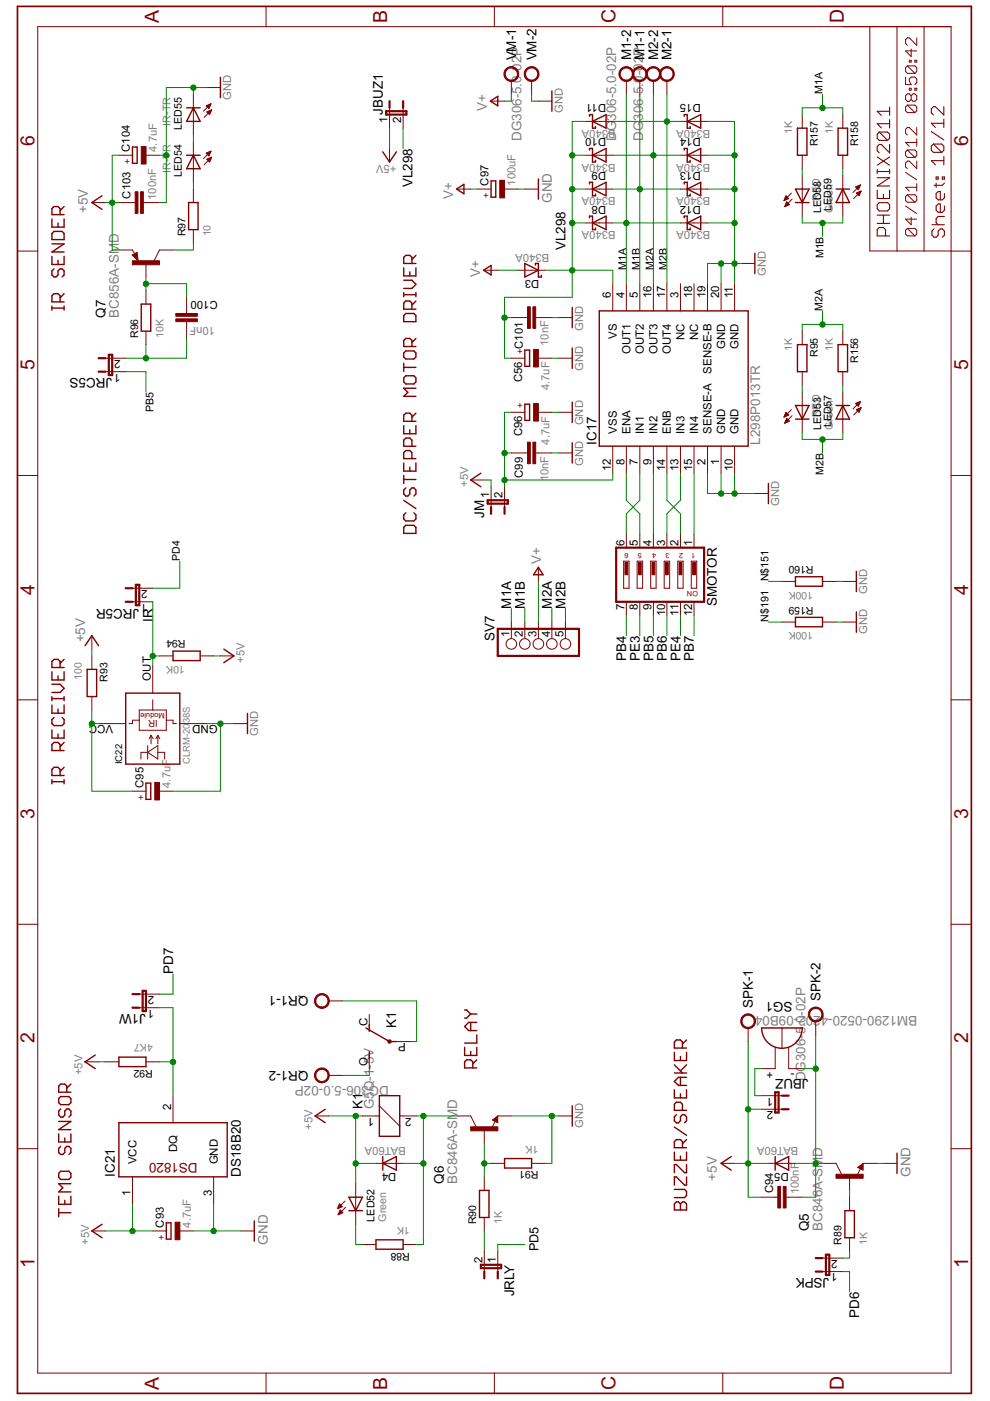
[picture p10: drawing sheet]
<svg xmlns="http://www.w3.org/2000/svg" width="210mm" height="297mm" viewBox="0 0 210 297" stroke-linecap="round" stroke-linejoin="round" font-family="sans-serif">
<defs><g id="words">
<g font-size="4.6" fill="#800000">
<text x="33.7" y="5" transform="rotate(-90 33.7 5)">A</text>
<text x="82.1" y="5" transform="rotate(-90 82.1 5)">B</text>
<text x="130.5" y="5" transform="rotate(-90 130.5 5)">C</text>
<text x="178.9" y="5" transform="rotate(-90 178.9 5)">D</text>
<text x="7.3" y="30.9" transform="rotate(-90 7.3 30.9)">6</text>
<text x="205.3" y="30.9" transform="rotate(-90 205.3 30.9)">6</text>
<text x="7.3" y="78.5" transform="rotate(-90 7.3 78.5)">5</text>
<text x="205.3" y="78.5" transform="rotate(-90 205.3 78.5)">5</text>
<text x="7.3" y="126.1" transform="rotate(-90 7.3 126.1)">4</text>
<text x="205.3" y="126.1" transform="rotate(-90 205.3 126.1)">4</text>
<text x="7.3" y="173.7" transform="rotate(-90 7.3 173.7)">3</text>
<text x="205.3" y="173.7" transform="rotate(-90 205.3 173.7)">3</text>
<text x="7.3" y="221.2" transform="rotate(-90 7.3 221.2)">2</text>
<text x="205.3" y="221.2" transform="rotate(-90 205.3 221.2)">2</text>
<text x="7.3" y="268.8" transform="rotate(-90 7.3 268.8)">1</text>
<text x="205.3" y="268.8" transform="rotate(-90 205.3 268.8)">1</text>
<text x="33.7" y="294.7" transform="rotate(-90 33.7 294.7)">A</text>
<text x="82.1" y="294.7" transform="rotate(-90 82.1 294.7)">B</text>
<text x="130.5" y="294.7" transform="rotate(-90 130.5 294.7)">C</text>
<text x="178.9" y="294.7" transform="rotate(-90 178.9 294.7)">D</text>
</g>
<g font-size="3.2">
<text x="109.4" y="12.8" transform="rotate(-90 109.4 12.8)">VM-1</text>
<text x="113.7" y="12.8" transform="rotate(-90 113.7 12.8)">VM-2</text>
<text x="133.8" y="12.8" transform="rotate(-90 133.8 12.8)">M1-2</text>
<text x="139.5" y="12.8" transform="rotate(-90 139.5 12.8)">M2-2</text>
<text x="142.4" y="12.8" transform="rotate(-90 142.4 12.8)">M2-1</text>
<text x="81.2" y="24.3" transform="rotate(-90 81.2 24.3)">JBUZ1</text>
<text x="87.5" y="39.7" transform="rotate(-90 87.5 39.7)">VL298</text>
<text x="119.9" y="53" transform="rotate(-90 119.9 53)">VL298</text>
<text x="22.3" y="67.3" transform="rotate(-90 22.3 67.3)">Q7</text>
<text x="23.8" y="80.2" transform="rotate(-180 23.8 80.2)">JRC5S</text>
<text x="126.5" y="94.3" transform="rotate(-90 126.5 94.3)">IC17</text>
<text x="102.7" y="109.9" transform="rotate(-90 102.7 109.9)">JM</text>
<text x="29.5" y="129" transform="rotate(-180 29.5 129)">JRC5R</text>
<text x="32.4" y="131.9" transform="rotate(-90 32.4 131.9)">IR</text>
<text x="108.4" y="129" transform="rotate(-90 108.4 129)">M1A</text>
<text x="111.3" y="129" transform="rotate(-90 111.3 129)">M1B</text>
<text x="117" y="129" transform="rotate(-90 117 129)">M2A</text>
<text x="119.9" y="129" transform="rotate(-90 119.9 129)">M2B</text>
<text x="152" y="128.5" transform="rotate(-90 152 128.5)">SMOTOR</text>
<text x="104.8" y="135.8" transform="rotate(-90 104.8 135.8)">SV7</text>
<text x="132.8" y="140.1" transform="rotate(-90 132.8 140.1)">PB4</text>
<text x="135.7" y="140.1" transform="rotate(-90 135.7 140.1)">PE3</text>
<text x="138.5" y="140.1" transform="rotate(-90 138.5 140.1)">PB5</text>
<text x="141.4" y="140.1" transform="rotate(-90 141.4 140.1)">PB6</text>
<text x="144.3" y="140.1" transform="rotate(-90 144.3 140.1)">PE4</text>
<text x="147.1" y="140.1" transform="rotate(-90 147.1 140.1)">PB7</text>
<text x="36.7" y="206.5" transform="rotate(-90 36.7 206.5)">PD7</text>
<text x="31" y="215.1" transform="rotate(-180 31 215.1)">J1W</text>
<text x="65.4" y="211.2" transform="rotate(-180 65.4 211.2)">QR1-1</text>
<text x="159.6" y="213.7" transform="rotate(-90 159.6 213.7)">SPK-1</text>
<text x="168" y="212.5" transform="rotate(-180 168 212.5)">SG1</text>
<text x="174" y="212.2" transform="rotate(-90 174 212.2)">SPK-2</text>
<text x="84" y="218" transform="rotate(-90 84 218)">K1</text>
<text x="65.4" y="227" transform="rotate(-180 65.4 227)">QR1-2</text>
<text x="171.4" y="228.9" transform="rotate(-180 171.4 228.9)">JBUZ</text>
<text x="76.9" y="235.2" transform="rotate(-90 76.9 235.2)">K1</text>
<text x="24.4" y="249.5" transform="rotate(-90 24.4 249.5)">IC21</text>
<text x="51" y="249.5" transform="rotate(-90 51 249.5)">DS18B20</text>
<text x="94.1" y="251" transform="rotate(-90 94.1 251)">Q6</text>
<text x="171.5" y="261" transform="rotate(-90 171.5 261)">Q5</text>
<text x="109" y="274.9" transform="rotate(-90 109 274.9)">JRLY</text>
<text x="175.8" y="271" transform="rotate(-180 175.8 271)">JSPK</text>
<text x="182.1" y="279.4" transform="rotate(-90 182.1 279.4)">PD6</text>
</g>
<g font-size="3.2" fill="#808080">
<text x="103.3" y="23.5" transform="rotate(-90 103.3 23.5)">V+</text>
<text x="110.6" y="29.9" transform="rotate(-90 110.6 29.9)">DG306-5.0-02P</text>
<text x="130.6" y="29.9" transform="rotate(-90 130.6 29.9)">DG</text>
<text x="130.6" y="25.6" transform="rotate(-90 130.6 25.6)">306-5.0-02P</text>
<text x="136.4" y="29.9" transform="rotate(-90 136.4 29.9)">DG</text>
<text x="136.4" y="25.6" transform="rotate(-90 136.4 25.6)">306-5.0-02MP1-1</text>
<text x="18.6" y="45.2" transform="rotate(-90 18.6 45.2)">+5V</text>
<text x="96.1" y="42.2" transform="rotate(-90 96.1 42.2)">V+</text>
<text x="117" y="43" transform="rotate(-90 117 43)">GND</text>
<text x="101.8" y="58.7" transform="rotate(-90 101.8 58.7)">V+</text>
<text x="25.2" y="67.3" transform="rotate(-90 25.2 67.3)">BC856A-SMD</text>
<text x="161.2" y="94.3" transform="rotate(-90 161.2 94.3)">L298P013TR</text>
<text x="114.7" y="119.6" transform="rotate(-90 114.7 119.6)">V+</text>
<text x="18" y="136.2" transform="rotate(-90 18 136.2)">+5V</text>
<text x="194.4" y="215.4" transform="rotate(-180 194.4 215.4)">BM1290-0520-4202-09B04</text>
<text x="82.4" y="230.1" transform="rotate(-180 82.4 230.1)">DG306-5.0-02P</text>
<text x="170.8" y="229.3" transform="rotate(-90 170.8 229.3)">DG306-5.0-02P</text>
<text x="79.3" y="235.2" transform="rotate(-90 79.3 235.2)">G5Q-1-5V</text>
<text x="96.9" y="251" transform="rotate(-90 96.9 251)">BC846A-SMD</text>
<text x="152" y="250.3" transform="rotate(-90 152 250.3)">+5V</text>
<text x="193" y="249.5" transform="rotate(-90 193 249.5)">GND</text>
<text x="56.8" y="263.9" transform="rotate(-90 56.8 263.9)">GND</text>
<text x="174.4" y="261" transform="rotate(-90 174.4 261)">BC846A-SMD</text>
</g>
<text font-size="3.2" fill="#800000" x="41.9" y="246.6" transform="rotate(-180 41.9 246.6)">DS1820</text>
<text font-size="3" x="114.1" y="265.3" transform="rotate(-90 114.1 265.3)">PD5</text>
<g font-size="2.7" fill="#808080">
<text x="49" y="21.1" transform="rotate(-90 49 21.1)">GND</text>
<text x="119.3" y="24" transform="rotate(-90 119.3 24)">GND</text>
<text x="130.5" y="27.5" transform="rotate(-180 130.5 27.5)">B340A</text>
<text x="150.6" y="27.5" transform="rotate(-180 150.6 27.5)">B340A</text>
<text x="33.3" y="32.2" transform="rotate(-90 33.3 32.2)">4.7uF</text>
<text x="84" y="34.9" transform="rotate(-180 84 34.9)">+5V</text>
<text x="130.5" y="34.7" transform="rotate(-180 130.5 34.7)">B340A</text>
<text x="150.6" y="34.7" transform="rotate(-180 150.6 34.7)">B340A</text>
<text x="109.3" y="39.4" transform="rotate(-90 109.3 39.4)">100uF</text>
<text x="130.5" y="41.9" transform="rotate(-180 130.5 41.9)">B340A</text>
<text x="150.6" y="41.9" transform="rotate(-180 150.6 41.9)">B340A</text>
<text x="33.1" y="42.4" transform="rotate(-90 33.1 42.4)">100nF</text>
<text x="116.4" y="53.8" transform="rotate(-180 116.4 53.8)">B340A</text>
<text x="130.5" y="49" transform="rotate(-180 130.5 49)">B340A</text>
<text x="150.6" y="49" transform="rotate(-180 150.6 49)">B340A</text>
<text x="162.3" y="58.4" transform="rotate(-90 162.3 58.4)">GND</text>
<text x="45.6" y="69.2" transform="rotate(-180 45.6 69.2)">10nF</text>
<text x="123.6" y="70.1" transform="rotate(-90 123.6 70.1)">GND</text>
<text x="116.3" y="73.4" transform="rotate(-90 116.3 73.4)">10nF</text>
<text x="116.5" y="82.8" transform="rotate(-90 116.5 82.8)">4.7uF</text>
<text x="123.6" y="78.7" transform="rotate(-90 123.6 78.7)">GND</text>
<text x="116.5" y="94.3" transform="rotate(-90 116.5 94.3)">4.7uF</text>
<text x="123.6" y="90.2" transform="rotate(-90 123.6 90.2)">GND</text>
<text x="123.6" y="98.8" transform="rotate(-90 123.6 98.8)">GND</text>
<text x="99.2" y="103.2" transform="rotate(-90 99.2 103.2)">+5V</text>
<text x="116.3" y="102.1" transform="rotate(-90 116.3 102.1)">10nF</text>
<text x="165.2" y="107.2" transform="rotate(-90 165.2 107.2)">GND</text>
<text x="183.9" y="125.9" transform="rotate(-90 183.9 125.9)">GND</text>
<text x="183.9" y="134.5" transform="rotate(-90 183.9 134.5)">GND</text>
<text x="51.9" y="140.5" transform="rotate(-90 51.9 140.5)">+5V</text>
<text x="54.8" y="156" transform="rotate(-90 54.8 156)">GND</text>
<text x="36.1" y="167" transform="rotate(-90 36.1 167)">4.7uF</text>
<text x="17.5" y="228" transform="rotate(-90 17.5 228)">+5V</text>
<text x="66.2" y="239.5" transform="rotate(-90 66.2 239.5)">+5V</text>
<text x="123.6" y="239.2" transform="rotate(-90 123.6 239.2)">GND</text>
<text x="86" y="243.2" transform="rotate(-180 86 243.2)">BAT60A</text>
<text x="169.2" y="243.2" transform="rotate(-180 169.2 243.2)">BAT60A</text>
<text x="169.4" y="253.2" transform="rotate(-90 169.4 253.2)">100nF</text>
<text x="18.9" y="263.9" transform="rotate(-90 18.9 263.9)">+5V</text>
<text x="40.4" y="260.3" transform="rotate(-90 40.4 260.3)">4.7uF</text>
</g>
<g font-size="2.7">
<text x="128.5" y="22.1" transform="rotate(-180 128.5 22.1)">D11</text>
<text x="148.6" y="22.1" transform="rotate(-180 148.6 22.1)">D15</text>
<text x="82.2" y="26.1" transform="rotate(-90 82.2 26.1)">1</text>
<text x="85.1" y="26.1" transform="rotate(-90 85.1 26.1)">2</text>
<text x="128.5" y="29.2" transform="rotate(-180 128.5 29.2)">D10</text>
<text x="148.6" y="29.2" transform="rotate(-180 148.6 29.2)">D14</text>
<text x="27.5" y="32.2" transform="rotate(-90 27.5 32.2)">C104</text>
<text x="103.6" y="39.4" transform="rotate(-90 103.6 39.4)">C97</text>
<text x="128.5" y="36.4" transform="rotate(-180 128.5 36.4)">D9</text>
<text x="148.6" y="36.4" transform="rotate(-180 148.6 36.4)">D13</text>
<text x="27.7" y="42.1" transform="rotate(-90 27.7 42.1)">C103</text>
<text x="128.5" y="43.6" transform="rotate(-180 128.5 43.6)">D8</text>
<text x="148.6" y="43.6" transform="rotate(-180 148.6 43.6)">D12</text>
<text x="114.3" y="59.3" transform="rotate(-180 114.3 59.3)">D3</text>
<text x="46.2" y="63.8" transform="rotate(-180 46.2 63.8)">C100</text>
<text x="129.5" y="63.3" transform="rotate(-90 129.5 63.3)">6</text>
<text x="132.4" y="63.3" transform="rotate(-90 132.4 63.3)">4</text>
<text x="135.3" y="63.3" transform="rotate(-90 135.3 63.3)">5</text>
<text x="138.1" y="63.3" transform="rotate(-90 138.1 63.3)">16</text>
<text x="141" y="63.3" transform="rotate(-90 141 63.3)">17</text>
<text x="143.9" y="63.3" transform="rotate(-90 143.9 63.3)">3</text>
<text x="146.7" y="63.3" transform="rotate(-90 146.7 63.3)">18</text>
<text x="149.6" y="63.3" transform="rotate(-90 149.6 63.3)">19</text>
<text x="152.5" y="63.3" transform="rotate(-90 152.5 63.3)">20</text>
<text x="155.3" y="63.3" transform="rotate(-90 155.3 63.3)">11</text>
<text x="130.8" y="71.8" transform="rotate(-90 130.8 71.8)">VS</text>
<text x="25.5" y="76.3" transform="rotate(-180 25.5 76.3)">2</text>
<text x="110.9" y="73.9" transform="rotate(-90 110.9 73.9)">C101</text>
<text x="133.7" y="75" transform="rotate(-90 133.7 75)">OUT1</text>
<text x="136.5" y="75" transform="rotate(-90 136.5 75)">OUT2</text>
<text x="139.4" y="75" transform="rotate(-90 139.4 75)">OUT3</text>
<text x="142.3" y="75" transform="rotate(-90 142.3 75)">OUT4</text>
<text x="145.1" y="72.1" transform="rotate(-90 145.1 72.1)">NC</text>
<text x="148" y="72.1" transform="rotate(-90 148 72.1)">NC</text>
<text x="153.7" y="73.9" transform="rotate(-90 153.7 73.9)">GND</text>
<text x="156.6" y="73.9" transform="rotate(-90 156.6 73.9)">GND</text>
<text x="25.5" y="79.2" transform="rotate(-180 25.5 79.2)">1</text>
<text x="110.7" y="81.1" transform="rotate(-90 110.7 81.1)">C56</text>
<text x="150.9" y="79.3" transform="rotate(-90 150.9 79.3)">SENSE-B</text>
<text x="110.7" y="92.5" transform="rotate(-90 110.7 92.5)">C96</text>
<text x="130.8" y="92" transform="rotate(-90 130.8 92)">VSS</text>
<text x="133.7" y="92" transform="rotate(-90 133.7 92)">ENA</text>
<text x="136.5" y="92" transform="rotate(-90 136.5 92)">IN1</text>
<text x="139.4" y="92" transform="rotate(-90 139.4 92)">IN2</text>
<text x="142.3" y="92" transform="rotate(-90 142.3 92)">ENB</text>
<text x="145.1" y="92" transform="rotate(-90 145.1 92)">IN3</text>
<text x="148" y="92" transform="rotate(-90 148 92)">IN4</text>
<text x="150.9" y="92" transform="rotate(-90 150.9 92)">SENSE-A</text>
<text x="153.7" y="92" transform="rotate(-90 153.7 92)">GND</text>
<text x="156.6" y="92" transform="rotate(-90 156.6 92)">GND</text>
<text x="110.9" y="101.3" transform="rotate(-90 110.9 101.3)">C99</text>
<text x="129.5" y="99.9" transform="rotate(-90 129.5 99.9)">12</text>
<text x="132.4" y="98.6" transform="rotate(-90 132.4 98.6)">8</text>
<text x="135.3" y="98.6" transform="rotate(-90 135.3 98.6)">7</text>
<text x="138.1" y="98.6" transform="rotate(-90 138.1 98.6)">9</text>
<text x="141" y="99.9" transform="rotate(-90 141 99.9)">14</text>
<text x="143.9" y="99.9" transform="rotate(-90 143.9 99.9)">13</text>
<text x="146.7" y="99.9" transform="rotate(-90 146.7 99.9)">15</text>
<text x="149.6" y="98.6" transform="rotate(-90 149.6 98.6)">2</text>
<text x="152.5" y="98.6" transform="rotate(-90 152.5 98.6)">1</text>
<text x="155.3" y="99.9" transform="rotate(-90 155.3 99.9)">10</text>
<text x="103.7" y="105.7" transform="rotate(-90 103.7 105.7)">1</text>
<text x="106.6" y="105.7" transform="rotate(-90 106.6 105.7)">2</text>
<text x="132.4" y="115.7" transform="rotate(-90 132.4 115.7)">6</text>
<text x="135.3" y="115.7" transform="rotate(-90 135.3 115.7)">5</text>
<text x="138.1" y="115.7" transform="rotate(-90 138.1 115.7)">4</text>
<text x="141" y="115.7" transform="rotate(-90 141 115.7)">3</text>
<text x="143.9" y="115.7" transform="rotate(-90 143.9 115.7)">2</text>
<text x="146.7" y="115.7" transform="rotate(-90 146.7 115.7)">1</text>
<text x="31.3" y="125.1" transform="rotate(-180 31.3 125.1)">2</text>
<text x="31.3" y="128" transform="rotate(-180 31.3 128)">1</text>
<text x="132.4" y="129.3" transform="rotate(-90 132.4 129.3)">7</text>
<text x="135.3" y="129.3" transform="rotate(-90 135.3 129.3)">8</text>
<text x="138.1" y="129.3" transform="rotate(-90 138.1 129.3)">9</text>
<text x="141" y="130.7" transform="rotate(-90 141 130.7)">10</text>
<text x="143.9" y="130.5" transform="rotate(-90 143.9 130.5)">11</text>
<text x="146.7" y="130.7" transform="rotate(-90 146.7 130.7)">12</text>
<text x="108" y="135" transform="rotate(-90 108 135)">1</text>
<text x="110.9" y="135" transform="rotate(-90 110.9 135)">2</text>
<text x="113.7" y="135" transform="rotate(-90 113.7 135)">3</text>
<text x="116.6" y="135" transform="rotate(-90 116.6 135)">4</text>
<text x="119.5" y="135" transform="rotate(-90 119.5 135)">5</text>
<text x="32" y="144.3" transform="rotate(-90 32 144.3)">OUT</text>
<text x="24" y="153.8" transform="rotate(-180 24 153.8)">VCC</text>
<text x="46.2" y="153.8" transform="rotate(-180 46.2 153.8)">GND</text>
<text x="30.4" y="167" transform="rotate(-90 30.4 167)">C95</text>
<text x="32.7" y="214.1" transform="rotate(-180 32.7 214.1)">1</text>
<text x="32.7" y="211.2" transform="rotate(-180 32.7 211.2)">2</text>
<text x="77.9" y="217.6" transform="rotate(-90 77.9 217.6)">C</text>
<text x="86.1" y="221.2" transform="rotate(-180 86.1 221.2)">P</text>
<text x="77.9" y="226" transform="rotate(-90 77.9 226)">O</text>
<text x="164" y="227" transform="rotate(-180 164 227)">+</text>
<text x="168.4" y="227" transform="rotate(-180 168.4 227)">-</text>
<text x="164" y="232.7" transform="rotate(-180 164 232.7)">1</text>
<text x="36.3" y="235.4" transform="rotate(-90 36.3 235.4)">2</text>
<text x="79.3" y="237" transform="rotate(-180 79.3 237)">1</text>
<text x="87.2" y="237" transform="rotate(-180 87.2 237)">2</text>
<text x="164" y="235.6" transform="rotate(-180 164 235.6)">2</text>
<text x="37.5" y="244.3" transform="rotate(-90 37.5 244.3)">DQ</text>
<text x="28.9" y="246.9" transform="rotate(-90 28.9 246.9)">VCC</text>
<text x="46.2" y="246.9" transform="rotate(-90 46.2 246.9)">GND</text>
<text x="84" y="248.6" transform="rotate(-180 84 248.6)">D4</text>
<text x="167.2" y="248.6" transform="rotate(-180 167.2 248.6)">D5</text>
<text x="27.7" y="253.5" transform="rotate(-90 27.7 253.5)">1</text>
<text x="44.9" y="253.5" transform="rotate(-90 44.9 253.5)">3</text>
<text x="163.9" y="253" transform="rotate(-90 163.9 253)">C94</text>
<text x="34.7" y="260.3" transform="rotate(-90 34.7 260.3)">C93</text>
<text x="102.3" y="267.8" transform="rotate(-90 102.3 267.8)">2</text>
<text x="105.1" y="267.8" transform="rotate(-90 105.1 267.8)">1</text>
<text x="177.6" y="267.1" transform="rotate(-180 177.6 267.1)">2</text>
<text x="177.6" y="270" transform="rotate(-180 177.6 270)">1</text>
</g>
<g font-size="2.5">
<text x="174.4" y="20" transform="rotate(-90 174.4 20)">M1A</text>
<text x="38.6" y="27.5" transform="rotate(-90 38.6 27.5)">LED55</text>
<text x="173.4" y="31" transform="rotate(-90 173.4 31)">R157</text>
<text x="182" y="31" transform="rotate(-90 182 31)">R158</text>
<text x="38.6" y="37.6" transform="rotate(-90 38.6 37.6)">LED54</text>
<text x="174.1" y="45.2" transform="rotate(-90 174.1 45.2)">LERED</text>
<text x="174.1" y="42.5" transform="rotate(-90 174.1 42.5)">D58</text>
<text x="176.3" y="44.7" transform="rotate(-90 176.3 44.7)">Lreen</text>
<text x="39.3" y="50.1" transform="rotate(-90 39.3 50.1)">R97</text>
<text x="132.8" y="57.3" transform="rotate(-90 132.8 57.3)">M1A</text>
<text x="135.7" y="57.3" transform="rotate(-90 135.7 57.3)">M1B</text>
<text x="138.5" y="57.3" transform="rotate(-90 138.5 57.3)">M2A</text>
<text x="141.4" y="57.3" transform="rotate(-90 141.4 57.3)">M2B</text>
<text x="174.6" y="54.8" transform="rotate(-90 174.6 54.8)">M1B</text>
<text x="174.4" y="65.9" transform="rotate(-90 174.4 65.9)">M2A</text>
<text x="29.3" y="71.6" transform="rotate(-90 29.3 71.6)">R96</text>
<text x="173.4" y="75.7" transform="rotate(-90 173.4 75.7)">R95</text>
<text x="182" y="76.9" transform="rotate(-90 182 76.9)">R156</text>
<text x="32.6" y="87.4" transform="rotate(-90 32.6 87.4)">PB5</text>
<text x="174.1" y="88.4" transform="rotate(-90 174.1 88.4)">D53</text>
<text x="174.1" y="91.2" transform="rotate(-90 174.1 91.2)">LERED</text>
<text x="176.3" y="90.6" transform="rotate(-90 176.3 90.6)">Lreen</text>
<text x="174.6" y="100.7" transform="rotate(-90 174.6 100.7)">M2B</text>
<text x="38.1" y="119" transform="rotate(-90 38.1 119)">PD4</text>
<text x="162.9" y="123.3" transform="rotate(-90 162.9 123.3)">N$151</text>
<text x="172.5" y="120" transform="rotate(-180 172.5 120)">R160</text>
<text x="162.9" y="131.9" transform="rotate(-90 162.9 131.9)">N$191</text>
<text x="172.5" y="128.6" transform="rotate(-180 172.5 128.6)">R159</text>
<text x="39.3" y="135.8" transform="rotate(-180 39.3 135.8)">R94</text>
<text x="22.8" y="144.6" transform="rotate(-90 22.8 144.6)">R93</text>
<text x="32.4" y="226.8" transform="rotate(-180 32.4 226.8)">R92</text>
<text x="114.1" y="248.3" transform="rotate(-180 114.1 248.3)">R91</text>
<text x="79.4" y="259" transform="rotate(-90 79.4 259)">LED52</text>
<text x="101" y="259.6" transform="rotate(-90 101 259.6)">R90</text>
<text x="178.4" y="263.9" transform="rotate(-90 178.4 263.9)">R89</text>
<text x="86.9" y="265.6" transform="rotate(-180 86.9 265.6)">R88</text>
</g>
<g font-size="2.5" fill="#808080">
<text x="36.1" y="26.6" transform="rotate(-90 36.1 26.6)">IR-TR</text>
<text x="167.9" y="28.4" transform="rotate(-90 167.9 28.4)">1K</text>
<text x="176.6" y="28.4" transform="rotate(-90 176.6 28.4)">1K</text>
<text x="36.1" y="36.7" transform="rotate(-90 36.1 36.7)">IR-TR</text>
<text x="176.5" y="45.2" transform="rotate(-90 176.5 45.2)">GED59</text>
<text x="44.7" y="50.1" transform="rotate(-90 44.7 50.1)">10</text>
<text x="34.7" y="71.6" transform="rotate(-90 34.7 71.6)">10K</text>
<text x="167.9" y="74.4" transform="rotate(-90 167.9 74.4)">1K</text>
<text x="176.6" y="74.4" transform="rotate(-90 176.6 74.4)">1K</text>
<text x="176.5" y="91.2" transform="rotate(-90 176.5 91.2)">GED57</text>
<text x="172.4" y="125.4" transform="rotate(-180 172.4 125.4)">100K</text>
<text x="172.4" y="134" transform="rotate(-180 172.4 134)">100K</text>
<text x="39.2" y="141.2" transform="rotate(-180 39.2 141.2)">10K</text>
<text x="17.3" y="144.2" transform="rotate(-90 17.3 144.2)">100</text>
<text x="32.4" y="221.4" transform="rotate(-180 32.4 221.4)">4K7</text>
<text x="114.1" y="242.9" transform="rotate(-180 114.1 242.9)">1K</text>
<text x="81.9" y="259" transform="rotate(-90 81.9 259)">Green</text>
<text x="86.9" y="260.1" transform="rotate(-180 86.9 260.1)">1K</text>
<text x="106.4" y="259.6" transform="rotate(-90 106.4 259.6)">1K</text>
<text x="183.9" y="263.9" transform="rotate(-90 183.9 263.9)">1K</text>
</g>
<g font-size="2.2" fill="#800000">
<text x="27.6" y="33.6" transform="rotate(-180 27.6 33.6)">+</text>
<text x="103.6" y="40.7" transform="rotate(-180 103.6 40.7)">+</text>
<text x="110.8" y="73.8" transform="rotate(-180 110.8 73.8)">+</text>
<text x="110.8" y="85.3" transform="rotate(-180 110.8 85.3)">+</text>
<text x="33.5" y="152.7" transform="rotate(-180 33.5 152.7)">IR</text>
<text x="30.5" y="168.4" transform="rotate(-180 30.5 168.4)">+</text>
<text x="34.8" y="261.7" transform="rotate(-180 34.8 261.7)">+</text>
</g>
<g font-size="2.2" fill="#808080">
<text x="40.3" y="153.4" transform="rotate(-90 40.3 153.4)">38S</text>
<text x="40.3" y="162" transform="rotate(-90 40.3 162)">CLRM-20</text>
</g>
<text font-size="2.2" x="25.9" y="162" transform="rotate(-90 25.9 162)">IC22</text>
<text font-size="1.8" fill="#800000" x="35" y="151.1" transform="rotate(-180 35 151.1)">Module</text>
<g font-size="1.7" fill="#800000">
<text x="133.2" y="117.3" transform="rotate(-180 133.2 117.3)">6</text>
<text x="136.1" y="117.3" transform="rotate(-180 136.1 117.3)">5</text>
<text x="139.1" y="117.3" transform="rotate(-180 139.1 117.3)">4</text>
<text x="142" y="117.3" transform="rotate(-180 142 117.3)">3</text>
<text x="144.8" y="117.3" transform="rotate(-180 144.8 117.3)">2</text>
<text x="147.4" y="117.3" transform="rotate(-180 147.4 117.3)">1</text>
<text x="148" y="125.3" transform="rotate(-180 148 125.3)">ON</text>
</g>
</g></defs>
<g fill="#800000" stroke="#800000" stroke-width=".3">
<path d="M85.6 113.1h2.6z"/>
<path d="M88.2 111.8v1.3z"/>
<path d="M87.8 111.4l.4 .4z"/>
<path d="M86 111.4h1.8z"/>
<path d="M85.6 111.8l.4-.4z"/>
<path d="M85.6 111.8v1.3z"/>
<path d="M85.6 109.2l.4-.5z"/>
<path d="M85.6 109.2v.8z"/>
<path d="M85.6 110l.4 .4z"/>
<path d="M86 110.4h1.8z"/>
<path d="M87.8 110.4l.4-.4z"/>
<path d="M88.2 109.2v.8z"/>
<path d="M87.8 108.7l.4 .5z"/>
<path d="M85.6 106.1l2.6 1.7z"/>
<path d="M85.6 103.9l.4-.5z"/>
<path d="M85.6 103.9v.8z"/>
<path d="M85.6 104.7l.4 .5z"/>
<path d="M86 105.2h.5z"/>
<path d="M86.9 104.7l-.4 .5z"/>
<path d="M86.9 103.9v.8z"/>
<path d="M86.9 103.9l.4-.5z"/>
<path d="M87.3 103.4h.5z"/>
<path d="M87.8 103.4l.4 .5z"/>
<path d="M88.2 103.9v.8z"/>
<path d="M88.2 104.7l-.4 .5z"/>
<path d="M85.6 101.7h2.6z"/>
<path d="M85.6 100.8v1.7z"/>
<path d="M85.6 98.2v1.7z"/>
<path d="M85.6 99.9h2.6z"/>
<path d="M88.2 98.2v1.7z"/>
<path d="M86.9 99v.9z"/>
<path d="M85.6 97.2h2.6z"/>
<path d="M85.6 95.9v1.3z"/>
<path d="M85.6 95.9l.4-.4z"/>
<path d="M86 95.5h.9z"/>
<path d="M86.9 95.5l.4 .4z"/>
<path d="M87.3 95.9v1.3z"/>
<path d="M85.6 94.6h2.6z"/>
<path d="M85.6 93.3v1.3z"/>
<path d="M85.6 93.3l.4-.4z"/>
<path d="M86 92.9h.9z"/>
<path d="M86.9 92.9l.4 .4z"/>
<path d="M87.3 93.3v1.3z"/>
<path d="M85.6 90.2v1.8z"/>
<path d="M85.6 92h2.6z"/>
<path d="M88.2 90.2v1.8z"/>
<path d="M86.9 91.1v.9z"/>
<path d="M85.6 89.3h2.6z"/>
<path d="M85.6 88v1.3z"/>
<path d="M85.6 88l.4-.4z"/>
<path d="M86 87.6h.9z"/>
<path d="M86.9 87.6l.4 .4z"/>
<path d="M87.3 88v1.3z"/>
<path d="M87.3 88.5l.9-.9z"/>
<path d="M85.6 84h2.6z"/>
<path d="M85.6 84l.9-.8z"/>
<path d="M85.6 82.3l.9 .9z"/>
<path d="M85.6 82.3h2.6z"/>
<path d="M85.6 80.1v.9z"/>
<path d="M85.6 81l.4 .4z"/>
<path d="M86 81.4h1.8z"/>
<path d="M88.2 81l-.4 .4z"/>
<path d="M88.2 80.1v.9z"/>
<path d="M87.8 79.7l.4 .4z"/>
<path d="M86 79.7h1.8z"/>
<path d="M86 79.7l-.4 .4z"/>
<path d="M85.6 77.9h2.6z"/>
<path d="M85.6 77v1.8z"/>
<path d="M85.6 74.8v.9z"/>
<path d="M85.6 75.7l.4 .4z"/>
<path d="M86 76.1h1.8z"/>
<path d="M87.8 76.1l.4-.4z"/>
<path d="M88.2 74.8v.9z"/>
<path d="M87.8 74.4l.4 .4z"/>
<path d="M86 74.4h1.8z"/>
<path d="M85.6 74.8l.4-.4z"/>
<path d="M85.6 73.5h2.6z"/>
<path d="M85.6 72.2v1.3z"/>
<path d="M85.6 72.2l.4-.4z"/>
<path d="M86 71.8h.9z"/>
<path d="M86.9 71.8l.4 .4z"/>
<path d="M87.3 72.2v1.3z"/>
<path d="M88.2 71.8l-.9 .8z"/>
<path d="M85.6 68.2h2.6z"/>
<path d="M88.2 66.9v1.3z"/>
<path d="M87.8 66.5l.4 .4z"/>
<path d="M86 66.5h1.8z"/>
<path d="M86 66.5l-.4 .4z"/>
<path d="M85.6 66.9v1.3z"/>
<path d="M85.6 65.6h2.6z"/>
<path d="M85.6 64.3v1.3z"/>
<path d="M85.6 64.3l.4-.5z"/>
<path d="M86 63.8h.9z"/>
<path d="M86.9 63.8l.4 .5z"/>
<path d="M87.3 64.3v1.3z"/>
<path d="M88.2 63.8l-.9 .9z"/>
<path d="M88.2 62v.9z"/>
<path d="M85.6 62.5h2.6z"/>
<path d="M85.6 62v.9z"/>
<path d="M85.6 61.2h1.7z"/>
<path d="M88.2 60.3l-.9 .9z"/>
<path d="M87.3 59.4l.9 .9z"/>
<path d="M85.6 59.4h1.7z"/>
<path d="M85.6 56.8v1.7z"/>
<path d="M85.6 58.5h2.6z"/>
<path d="M88.2 56.8v1.7z"/>
<path d="M86.9 57.6v.9z"/>
<path d="M85.6 55.9h2.6z"/>
<path d="M85.6 54.6v1.3z"/>
<path d="M85.6 54.6l.4-.5z"/>
<path d="M86 54.1h.9z"/>
<path d="M86.9 54.1l.4 .5z"/>
<path d="M87.3 54.6v1.3z"/>
<path d="M88.2 54.1l-.9 .9z"/>
<path d="M143 256.5h2.6z"/>
<path d="M143 255.2v1.3z"/>
<path d="M143 255.2l.4-.4z"/>
<path d="M143.4 254.8h.4z"/>
<path d="M143.8 254.8l.5 .4z"/>
<path d="M144.3 255.2l.4-.4z"/>
<path d="M144.7 254.8h.4z"/>
<path d="M145.1 254.8l.5 .4z"/>
<path d="M145.6 255.2v1.3z"/>
<path d="M144.3 255.2v1.3z"/>
<path d="M143 253.9h2.1z"/>
<path d="M145.6 253.5l-.5 .4z"/>
<path d="M145.6 252.6v.9z"/>
<path d="M145.1 252.2l.5 .4z"/>
<path d="M143 252.2h2.1z"/>
<path d="M143 249.5v1.8z"/>
<path d="M143 249.5h.4z"/>
<path d="M143.4 249.5l1.7 1.8z"/>
<path d="M145.1 251.3h.5z"/>
<path d="M145.6 249.5v1.8z"/>
<path d="M143 246.9v1.7z"/>
<path d="M143 246.9h.4z"/>
<path d="M143.4 246.9l1.7 1.7z"/>
<path d="M145.1 248.6h.5z"/>
<path d="M145.6 246.9v1.7z"/>
<path d="M143 244.3v1.7z"/>
<path d="M143 246h2.6z"/>
<path d="M145.6 244.3v1.7z"/>
<path d="M144.3 245.1v.9z"/>
<path d="M143 243.3h2.6z"/>
<path d="M143 242v1.3z"/>
<path d="M143 242l.4-.4z"/>
<path d="M143.4 241.6h.9z"/>
<path d="M144.3 241.6l.4 .4z"/>
<path d="M144.7 242v1.3z"/>
<path d="M144.7 242.5l.9-.9z"/>
<path d="M143 239l2.6 1.7z"/>
<path d="M143.4 236.3l-.4 .5z"/>
<path d="M143 236.8v.8z"/>
<path d="M143 237.6l.4 .5z"/>
<path d="M143.4 238.1h.4z"/>
<path d="M144.3 237.6l-.5 .5z"/>
<path d="M144.3 236.8v.8z"/>
<path d="M144.7 236.3l-.4 .5z"/>
<path d="M144.7 236.3h.4z"/>
<path d="M145.1 236.3l.5 .5z"/>
<path d="M145.6 236.8v.8z"/>
<path d="M145.6 237.6l-.5 .5z"/>
<path d="M143 235.4h2.6z"/>
<path d="M143 234.1v1.3z"/>
<path d="M143 234.1l.4-.4z"/>
<path d="M143.4 233.7h.9z"/>
<path d="M144.3 233.7l.4 .4z"/>
<path d="M144.7 234.1v1.3z"/>
<path d="M143 231.1v1.7z"/>
<path d="M143 232.8h2.6z"/>
<path d="M145.6 231.1v1.7z"/>
<path d="M144.3 231.9v.9z"/>
<path d="M143.8 230.1h1.8z"/>
<path d="M143 229.3l.8 .8z"/>
<path d="M143 229.3l.8-.9z"/>
<path d="M143.8 228.4h1.8z"/>
<path d="M144.3 228.4v1.7z"/>
<path d="M143 227.5h2.6z"/>
<path d="M143 225.8l1.7 1.7z"/>
<path d="M144.3 227.1l1.3-1.3z"/>
<path d="M143 223.1v1.8z"/>
<path d="M143 224.9h2.6z"/>
<path d="M145.6 223.1v1.8z"/>
<path d="M144.3 224v.9z"/>
<path d="M143 222.2h2.6z"/>
<path d="M143 220.9v1.3z"/>
<path d="M143 220.9l.4-.4z"/>
<path d="M143.4 220.5h.9z"/>
<path d="M144.3 220.5l.4 .4z"/>
<path d="M144.7 220.9v1.3z"/>
<path d="M144.7 221.3l.9-.8z"/>
<path d="M98.5 226.4h2.6z"/>
<path d="M98.5 225.1v1.3z"/>
<path d="M98.5 225.1l.4-.4z"/>
<path d="M98.9 224.7h.9z"/>
<path d="M99.8 224.7l.4 .4z"/>
<path d="M100.2 225.1v1.3z"/>
<path d="M100.2 225.6l.9-.9z"/>
<path d="M98.5 222.1v1.7z"/>
<path d="M98.5 223.8h2.6z"/>
<path d="M101.1 222.1v1.7z"/>
<path d="M99.8 222.9v.9z"/>
<path d="M98.5 221.1h2.6z"/>
<path d="M101.1 219.4v1.7z"/>
<path d="M99.4 218.5h1.7z"/>
<path d="M98.5 217.6l.9 .9z"/>
<path d="M98.5 217.6l.9-.8z"/>
<path d="M99.4 216.8h1.7z"/>
<path d="M99.8 216.8v1.7z"/>
<path d="M98.5 215.9h.4z"/>
<path d="M98.9 215.9l.9-.9z"/>
<path d="M98.9 214.1l.9 .9z"/>
<path d="M98.5 214.1h.4z"/>
<path d="M99.8 215h1.3z"/>
<path d="M12.4 257.1h2.6z"/>
<path d="M12.4 256.3v1.7z"/>
<path d="M12.4 253.6v1.7z"/>
<path d="M12.4 255.3h2.6z"/>
<path d="M15 253.6v1.7z"/>
<path d="M13.7 254.5v.8z"/>
<path d="M12.4 252.7h2.6z"/>
<path d="M12.4 252.7l.9-.9z"/>
<path d="M12.4 251l.9 .8z"/>
<path d="M12.4 251h2.6z"/>
<path d="M12.4 248.8v.8z"/>
<path d="M12.4 249.6l.5 .5z"/>
<path d="M12.9 250.1h1.7z"/>
<path d="M15 249.6l-.4 .5z"/>
<path d="M15 248.8v.8z"/>
<path d="M14.6 248.3l.4 .5z"/>
<path d="M12.9 248.3h1.7z"/>
<path d="M12.9 248.3l-.5 .5z"/>
<path d="M12.4 243.5l.5-.4z"/>
<path d="M12.4 243.5v.8z"/>
<path d="M12.4 244.3l.5 .5z"/>
<path d="M12.9 244.8h.4z"/>
<path d="M13.3 244.8l.4-.5z"/>
<path d="M13.7 243.5v.8z"/>
<path d="M13.7 243.5l.5-.4z"/>
<path d="M14.2 243.1h.4z"/>
<path d="M14.6 243.1l.4 .4z"/>
<path d="M15 243.5v.8z"/>
<path d="M14.6 244.8l.4-.5z"/>
<path d="M12.4 240.4v1.7z"/>
<path d="M12.4 242.1h2.6z"/>
<path d="M15 240.4v1.7z"/>
<path d="M13.7 241.3v.8z"/>
<path d="M12.4 239.5h2.6z"/>
<path d="M12.4 239.5l2.6-1.7z"/>
<path d="M12.4 237.8h2.6z"/>
<path d="M12.9 235.1l-.5 .5z"/>
<path d="M12.4 235.6v.8z"/>
<path d="M12.4 236.4l.5 .5z"/>
<path d="M12.9 236.9h.4z"/>
<path d="M13.7 236.4l-.4 .5z"/>
<path d="M13.7 235.6v.8z"/>
<path d="M14.2 235.1l-.5 .5z"/>
<path d="M14.2 235.1h.4z"/>
<path d="M14.6 235.1l.4 .5z"/>
<path d="M15 235.6v.8z"/>
<path d="M15 236.4l-.4 .5z"/>
<path d="M12.4 232.9v.9z"/>
<path d="M12.4 233.8l.5 .4z"/>
<path d="M12.9 234.2h1.7z"/>
<path d="M14.6 234.2l.4-.4z"/>
<path d="M15 232.9v.9z"/>
<path d="M14.6 232.5l.4 .4z"/>
<path d="M12.9 232.5h1.7z"/>
<path d="M12.9 232.5l-.5 .4z"/>
<path d="M12.4 231.6h2.6z"/>
<path d="M12.4 230.3v1.3z"/>
<path d="M12.4 230.3l.5-.5z"/>
<path d="M12.9 229.8h.8z"/>
<path d="M13.7 229.8l.5 .5z"/>
<path d="M14.2 230.3v1.3z"/>
<path d="M14.2 230.7l.8-.9z"/>
<path d="M13.6 165.3v.9z"/>
<path d="M11 165.7h2.6z"/>
<path d="M11 165.3v.9z"/>
<path d="M11 164.4h2.6z"/>
<path d="M11 163.1v1.3z"/>
<path d="M11 163.1l.5-.4z"/>
<path d="M11.5 162.7h.8z"/>
<path d="M12.3 162.7l.4 .4z"/>
<path d="M12.7 163.1v1.3z"/>
<path d="M13.6 162.7l-.9 .9z"/>
<path d="M11 159.1h2.6z"/>
<path d="M11 157.8v1.3z"/>
<path d="M11 157.8l.5-.4z"/>
<path d="M11.5 157.4h.8z"/>
<path d="M12.3 157.4l.4 .4z"/>
<path d="M12.7 157.8v1.3z"/>
<path d="M12.7 158.3l.9-.9z"/>
<path d="M11 154.8v1.7z"/>
<path d="M11 156.5h2.6z"/>
<path d="M13.6 154.8v1.7z"/>
<path d="M12.3 155.6v.9z"/>
<path d="M11 152.5l.5-.4z"/>
<path d="M11 152.5v.9z"/>
<path d="M11 153.4l.5 .4z"/>
<path d="M11.5 153.8h1.7z"/>
<path d="M13.2 153.8l.4-.4z"/>
<path d="M13.6 152.5v.9z"/>
<path d="M13.2 152.1l.4 .4z"/>
<path d="M11 149.5v1.7z"/>
<path d="M11 151.2h2.6z"/>
<path d="M13.6 149.5v1.7z"/>
<path d="M12.3 150.3v.9z"/>
<path d="M13.6 147.7v.9z"/>
<path d="M11 148.1h2.6z"/>
<path d="M11 147.7v.9z"/>
<path d="M11 146.8h1.7z"/>
<path d="M13.6 145.9l-.9 .9z"/>
<path d="M12.7 145.1l.9 .8z"/>
<path d="M11 145.1h1.7z"/>
<path d="M11 142.4v1.8z"/>
<path d="M11 144.2h2.6z"/>
<path d="M13.6 142.4v1.8z"/>
<path d="M12.3 143.3v.9z"/>
<path d="M11 141.5h2.6z"/>
<path d="M11 140.2v1.3z"/>
<path d="M11 140.2l.5-.4z"/>
<path d="M11.5 139.8h.8z"/>
<path d="M12.3 139.8l.4 .4z"/>
<path d="M12.7 140.2v1.3z"/>
<path d="M12.7 140.7l.9-.9z"/>
<path d="M13.6 64.9v.9z"/>
<path d="M11 65.3h2.6z"/>
<path d="M11 64.9v.9z"/>
<path d="M11 64h2.6z"/>
<path d="M11 62.7v1.3z"/>
<path d="M11 62.7l.5-.4z"/>
<path d="M11.5 62.3h.8z"/>
<path d="M12.3 62.3l.4 .4z"/>
<path d="M12.7 62.7v1.3z"/>
<path d="M13.6 62.3l-.9 .8z"/>
<path d="M11 57.4l.5-.4z"/>
<path d="M11 57.4v.9z"/>
<path d="M11 58.3l.5 .4z"/>
<path d="M11.5 58.7h.4z"/>
<path d="M11.9 58.7l.4-.4z"/>
<path d="M12.3 57.4v.9z"/>
<path d="M12.3 57.4l.4-.4z"/>
<path d="M12.7 57h.5z"/>
<path d="M13.2 57l.4 .4z"/>
<path d="M13.6 57.4v.9z"/>
<path d="M13.6 58.3l-.4 .4z"/>
<path d="M11 54.4v1.7z"/>
<path d="M11 56.1h2.6z"/>
<path d="M13.6 54.4v1.7z"/>
<path d="M12.3 55.2v.9z"/>
<path d="M11 53.4h2.6z"/>
<path d="M11 53.4l2.6-1.7z"/>
<path d="M11 51.7h2.6z"/>
<path d="M11 50.8h2.6z"/>
<path d="M13.6 49.5v1.3z"/>
<path d="M13.2 49.1l.4 .4z"/>
<path d="M11.5 49.1h1.7z"/>
<path d="M11.5 49.1l-.5 .4z"/>
<path d="M11 49.5v1.3z"/>
<path d="M11 46.4v1.8z"/>
<path d="M11 48.2h2.6z"/>
<path d="M13.6 46.4v1.8z"/>
<path d="M12.3 47.3v.9z"/>
<path d="M11 45.5h2.6z"/>
<path d="M11 44.2v1.3z"/>
<path d="M11 44.2l.5-.4z"/>
<path d="M11.5 43.8h.8z"/>
<path d="M12.3 43.8l.4 .4z"/>
<path d="M12.7 44.2v1.3z"/>
<path d="M13.6 43.8l-.9 .8z"/>
<path d="M52.5 151.3v4.3z"/>
<path d="M19.5 134.8l1.4 2.1z"/>
<path d="M19.5 134.8l-1.5 2.1z"/>
<path d="M47.5 140.5l2.1-1.4z"/>
<path d="M47.5 137.6l2.1 1.5z"/>
<path d="M26.6 147v15z"/>
<path d="M26.6 162h11.5z"/>
<path d="M38.1 147v15z"/>
<path d="M26.6 147h11.5z"/>
<path d="M18.5 141.9v5.8z"/>
<path d="M20.5 141.9v5.8z"/>
<path d="M18.5 147.7h2z"/>
<path d="M18.5 141.9h2z"/>
<path d="M36.7 140.1h5.7z"/>
<path d="M36.7 138h5.7z"/>
<path d="M42.4 138v2.1z"/>
<path d="M36.7 138v2.1z"/>
<path d="M19.5 42.9l2.1-1.4z"/>
<path d="M19.5 42.9l2.1 1.5z"/>
<path d="M46.7 16.4v4.3z"/>
<path d="M32 64.5v5.7z"/>
<path d="M30 64.5v5.7z"/>
<path d="M30 64.5h2z"/>
<path d="M30 70.2h2z"/>
<path d="M42 42.9v5.8z"/>
<path d="M40 42.9v5.8z"/>
<path d="M40 42.9h2z"/>
<path d="M40 48.7h2z"/>
<path d="M41 32.9l-1.4 2.9z"/>
<path d="M41 32.9l1.4 2.9z"/>
<path d="M39.6 32.9h1.4z"/>
<path d="M41 32.9h1.4z"/>
<path d="M39.6 35.8h1.4z"/>
<path d="M41 35.8h1.4z"/>
<path d="M41 22.9l-1.4 2.8z"/>
<path d="M41 22.9l1.4 2.8z"/>
<path d="M39.6 22.9h1.4z"/>
<path d="M41 22.9h1.4z"/>
<path d="M39.6 25.7h1.4z"/>
<path d="M41 25.7h1.4z"/>
<path d="M29.1 31.2v3.4z"/>
<path d="M28.1 31.2h1z"/>
<path d="M28.1 34.6h1z"/>
<path d="M28.1 31.2v3.4z"/>
<path d="M32 166v3.5z"/>
<path d="M30.9 166h1.1z"/>
<path d="M30.9 169.5h1.1z"/>
<path d="M30.9 166v3.5z"/>
<path d="M121.3 234.5v4.3z"/>
<path d="M66.8 236.6l2.2-1.4z"/>
<path d="M66.8 236.6l2.2 1.4z"/>
<path d="M76.9 253.8l-1.5 2.9z"/>
<path d="M74 253.8l1.4 2.9z"/>
<path d="M75.4 256.7h1.5z"/>
<path d="M74 256.7h1.4z"/>
<path d="M75.4 253.8h1.5z"/>
<path d="M74 253.8h1.4z"/>
<path d="M81.2 246.7l2.8-1.5z"/>
<path d="M81.2 246.7l2.8 1.4z"/>
<path d="M81.2 246.7v1.4z"/>
<path d="M84 245.2v2.9z"/>
<path d="M81.2 245.2v1.5z"/>
<path d="M103.7 252.4v5.7z"/>
<path d="M101.7 252.4v5.7z"/>
<path d="M101.7 252.4h2z"/>
<path d="M101.7 258.1h2z"/>
<path d="M107 245.6h5.7z"/>
<path d="M107 247.6h5.7z"/>
<path d="M107 245.6v2z"/>
<path d="M112.7 245.6v2z"/>
<path d="M79.7 262.9h5.8z"/>
<path d="M79.7 264.9h5.8z"/>
<path d="M79.7 262.9v2z"/>
<path d="M85.5 262.9v2z"/>
<path d="M84.8 238.8v2.1z"/>
<path d="M80.4 232.3h4.4z"/>
<path d="M80.4 232.3v2.2z"/>
<path d="M80.4 240.9h4.4z"/>
<path d="M84.8 232.3v4.3z"/>
<path d="M80.4 236.6v4.3z"/>
<path d="M84.8 236.6v2.2z"/>
<path d="M80.4 234.5v2.1z"/>
<path d="M78.3 217.2v1.5z"/>
<path d="M78.3 223v1.4z"/>
<path d="M77.6 218l5 2.8z"/>
<path d="M82.6 220.8h1.4z"/>
<path d="M99.8 101.8l2.2 1.4z"/>
<path d="M99.8 101.8l2.2-1.5z"/>
<path d="M112.3 85.7v3.4z"/>
<path d="M111.3 89.1h1z"/>
<path d="M111.3 85.7h1z"/>
<path d="M111.3 85.7v3.4z"/>
<path d="M102.5 57.3l1.6 1z"/>
<path d="M102.5 57.3l1.6-1z"/>
<path d="M104.1 56.3v2z"/>
<path d="M104 21.4l1.5-1z"/>
<path d="M104 21.4l1.5 1z"/>
<path d="M105.5 20.4v2z"/>
<path d="M121.3 85.3v4.3z"/>
<path d="M117 19.3v4.3z"/>
<path d="M121.3 65.2v4.3z"/>
<path d="M121.3 73.8v4.3z"/>
<path d="M121.3 93.9v4.3z"/>
<path d="M171.5 86l-1.4 2.9z"/>
<path d="M168.7 86l1.4 2.9z"/>
<path d="M170.1 88.9h1.4z"/>
<path d="M168.7 88.9h1.4z"/>
<path d="M170.1 86h1.4z"/>
<path d="M168.7 86h1.4z"/>
<path d="M169.1 73.1v5.7z"/>
<path d="M171.1 73.1v5.7z"/>
<path d="M169.1 78.8h2z"/>
<path d="M169.1 73.1h2z"/>
<path d="M25.2 238v11.5z"/>
<path d="M25.2 249.5h23z"/>
<path d="M48.2 238v11.5z"/>
<path d="M25.2 238h23z"/>
<path d="M53.9 258.8v4.3z"/>
<path d="M25.2 224.1h5.7z"/>
<path d="M25.2 226.1h5.7z"/>
<path d="M25.2 224.1v2z"/>
<path d="M30.9 224.1v2z"/>
<path d="M36.3 259.3v3.4z"/>
<path d="M35.3 259.3h1z"/>
<path d="M35.3 262.7h1z"/>
<path d="M35.3 259.3v3.4z"/>
<path d="M19.5 261l2.1-1.4z"/>
<path d="M19.5 261l2.1 1.4z"/>
<path d="M18 225.1l2.2-1.4z"/>
<path d="M18 225.1l2.2 1.5z"/>
<path d="M181.1 256.7v5.7z"/>
<path d="M179.1 256.7v5.7z"/>
<path d="M179.1 256.7h2z"/>
<path d="M179.1 262.4h2z"/>
<path d="M190.2 244.5v4.3z"/>
<path d="M161.5 218h4.3z"/>
<path d="M165.8 218h4.3z"/>
<path d="M28.2 54.1l.8-.4z"/>
<path d="M28.2 54.1l.9 .9z"/>
<path d="M29 53.8l.1 1.2z"/>
<path d="M28.5 54.1l.5-.3z"/>
<path d="M28.5 54.1l.3 .5z"/>
<path d="M28.8 54.1v.5z"/>
<path d="M182.9 246.9v.9z"/>
<path d="M182.1 247.5l.8-.6z"/>
<path d="M182.1 247.5l.6 .3z"/>
<path d="M182.7 247.4v.4z"/>
<path d="M182.4 247.5l.3-.1z"/>
<path d="M164.4 246.7l2.8-1.5z"/>
<path d="M164.4 246.7l2.8 1.4z"/>
<path d="M164.4 246.7v1.4z"/>
<path d="M167.2 245.2v2.9z"/>
<path d="M164.4 245.2v1.5z"/>
<path d="M105.4 236.9v.9z"/>
<path d="M104.7 237.5l.7-.6z"/>
<path d="M104.7 237.5l.6 .3z"/>
<path d="M105.3 237.3v.5z"/>
<path d="M105 237.5l.3-.2z"/>
<path d="M152.9 246.7l2.1-1.5z"/>
<path d="M152.9 246.7l2.1 1.4z"/>
<path d="M158.6 65.9v28.7z"/>
<path d="M127.1 65.9h31.5z"/>
<path d="M127.1 65.9v28.7z"/>
<path d="M127.1 94.6h31.5z"/>
<path d="M162.9 102.5v4.3z"/>
<path d="M160 53.7v4.3z"/>
<path d="M111.3 55.9l2.9 1.4z"/>
<path d="M111.3 58.7l2.9-1.4z"/>
<path d="M114.2 57.3v1.4z"/>
<path d="M111.3 55.9v2.8z"/>
<path d="M114.2 55.9v1.4z"/>
<path d="M114.2 58.7h.6z"/>
<path d="M114.8 58.4v.3z"/>
<path d="M113.5 55.9h.7z"/>
<path d="M113.5 55.9v.3z"/>
<path d="M125.6 47.3l2.9 1.4z"/>
<path d="M125.6 47.3l2.9-1.5z"/>
<path d="M125.6 45.8v1.5z"/>
<path d="M128.5 45.8v2.9z"/>
<path d="M125.6 47.3v1.4z"/>
<path d="M125 45.8h.6z"/>
<path d="M125 45.8v.4z"/>
<path d="M125.6 48.7h.7z"/>
<path d="M126.3 48.3v.4z"/>
<path d="M125.6 40.1l2.9 1.4z"/>
<path d="M125.6 40.1l2.9-1.4z"/>
<path d="M125.6 38.7v1.4z"/>
<path d="M128.5 38.7v2.8z"/>
<path d="M125.6 40.1v1.4z"/>
<path d="M125 38.7h.6z"/>
<path d="M125 38.7v.3z"/>
<path d="M125.6 41.5h.7z"/>
<path d="M126.3 41.1v.4z"/>
<path d="M125.6 32.9l2.9 1.5z"/>
<path d="M125.6 32.9l2.9-1.4z"/>
<path d="M125.6 31.5v1.4z"/>
<path d="M128.5 31.5v2.9z"/>
<path d="M125.6 32.9v1.5z"/>
<path d="M125 31.5h.6z"/>
<path d="M125 31.5v.3z"/>
<path d="M125.6 34.4h.7z"/>
<path d="M126.3 34v.4z"/>
<path d="M125.6 25.7l2.9 1.5z"/>
<path d="M125.6 25.7l2.9-1.4z"/>
<path d="M125.6 24.3v1.4z"/>
<path d="M128.5 24.3v2.9z"/>
<path d="M125.6 25.7v1.5z"/>
<path d="M125 24.3h.6z"/>
<path d="M125 24.3v.4z"/>
<path d="M125.6 27.2h.7z"/>
<path d="M126.3 26.8v.4z"/>
<path d="M145.7 47.3l2.9 1.4z"/>
<path d="M145.7 47.3l2.9-1.5z"/>
<path d="M145.7 45.8v1.5z"/>
<path d="M148.6 45.8v2.9z"/>
<path d="M145.7 47.3v1.4z"/>
<path d="M145.1 45.8h.6z"/>
<path d="M145.1 45.8v.4z"/>
<path d="M145.7 48.7h.6z"/>
<path d="M146.3 48.3v.4z"/>
<path d="M145.7 40.1l2.9 1.4z"/>
<path d="M145.7 40.1l2.9-1.4z"/>
<path d="M145.7 38.7v1.4z"/>
<path d="M148.6 38.7v2.8z"/>
<path d="M145.7 40.1v1.4z"/>
<path d="M145.1 38.7h.6z"/>
<path d="M145.1 38.7v.3z"/>
<path d="M145.7 41.5h.6z"/>
<path d="M146.3 41.1v.4z"/>
<path d="M145.7 32.9l2.9 1.5z"/>
<path d="M145.7 32.9l2.9-1.4z"/>
<path d="M145.7 31.5v1.4z"/>
<path d="M148.6 31.5v2.9z"/>
<path d="M145.7 32.9v1.5z"/>
<path d="M145.1 31.5h.6z"/>
<path d="M145.1 31.5v.3z"/>
<path d="M145.7 34.4h.6z"/>
<path d="M146.3 34v.4z"/>
<path d="M145.7 25.7l2.9 1.5z"/>
<path d="M145.7 25.7l2.9-1.4z"/>
<path d="M145.7 24.3v1.4z"/>
<path d="M148.6 24.3v2.9z"/>
<path d="M145.7 25.7v1.5z"/>
<path d="M145.1 24.3h.6z"/>
<path d="M145.1 24.3v.4z"/>
<path d="M145.7 27.2h.6z"/>
<path d="M146.3 26.8v.4z"/>
<path d="M178.7 86l-1.4 2.9z"/>
<path d="M178.7 86l1.4 2.9z"/>
<path d="M177.3 86h1.4z"/>
<path d="M178.7 86h1.4z"/>
<path d="M177.3 88.9h1.4z"/>
<path d="M178.7 88.9h1.4z"/>
<path d="M177.7 73.1v5.7z"/>
<path d="M179.7 73.1v5.7z"/>
<path d="M177.7 78.8h2z"/>
<path d="M177.7 73.1h2z"/>
<path d="M171.5 40.1l-1.4 2.8z"/>
<path d="M168.7 40.1l1.4 2.8z"/>
<path d="M170.1 42.9h1.4z"/>
<path d="M168.7 42.9h1.4z"/>
<path d="M170.1 40.1h1.4z"/>
<path d="M168.7 40.1h1.4z"/>
<path d="M169.1 27.2v5.7z"/>
<path d="M171.1 27.2v5.7z"/>
<path d="M169.1 32.9h2z"/>
<path d="M169.1 27.2h2z"/>
<path d="M178.7 40.1l-1.4 2.8z"/>
<path d="M178.7 40.1l1.4 2.8z"/>
<path d="M177.3 40.1h1.4z"/>
<path d="M178.7 40.1h1.4z"/>
<path d="M177.3 42.9h1.4z"/>
<path d="M178.7 42.9h1.4z"/>
<path d="M177.7 27.2v5.7z"/>
<path d="M179.7 27.2v5.7z"/>
<path d="M177.7 32.9h2z"/>
<path d="M177.7 27.2h2z"/>
<path d="M168.7 132.9h5.7z"/>
<path d="M168.7 130.9h5.7z"/>
<path d="M174.4 130.9v2z"/>
<path d="M168.7 130.9v2z"/>
<path d="M168.7 124.3h5.7z"/>
<path d="M168.7 122.3h5.7z"/>
<path d="M174.4 122.3v2z"/>
<path d="M168.7 122.3v2z"/>
<path d="M181.6 129.7v4.3z"/>
<path d="M181.6 121.1v4.3z"/>
<path d="M112.3 74.2v3.5z"/>
<path d="M111.3 77.7h1z"/>
<path d="M111.3 74.2h1z"/>
<path d="M111.3 74.2v3.5z"/>
<path d="M114.2 37.9v4.3z"/>
<path d="M105.1 38.4v3.4z"/>
<path d="M104.1 38.4h1z"/>
<path d="M104.1 41.8h1z"/>
<path d="M104.1 38.4v3.4z"/>
<path d="M96.8 40.1l1.6-1z"/>
<path d="M96.8 40.1l1.6 1z"/>
<path d="M98.4 39.1v2z"/>
<path d="M114.2 120.3l.9 1.6z"/>
<path d="M114.2 120.3l-1.1 1.6z"/>
<path d="M113.1 121.9h2z"/>
<path d="M84 32.2l-1.4 2.2z"/>
<path d="M81.2 32.2l1.4 2.2z"/>
</g>
<g fill="#800000" stroke="#800000" stroke-width=".21">
<path d="M195.9 5.7h5.8z"/>
<path d="M190.2 5.7h5.7z"/>
<path d="M184.4 5.7h5.8z"/>
<path d="M178.7 5.7h5.7z"/>
<path d="M195.9 5.7v47.5z"/>
<path d="M195.9 53.2h5.8z"/>
<path d="M190.2 53.2h5.7z"/>
<path d="M190.2 5.7v47.5z"/>
<path d="M184.4 53.2h5.8z"/>
<path d="M184.4 5.7v47.5z"/>
<path d="M192.4 50h1.6z"/>
<path d="M192 49.6l.4 .4z"/>
<path d="M192 48.8v.8z"/>
<path d="M192.4 48.4l-.4 .4z"/>
<path d="M192.4 48.4h1.6z"/>
<path d="M194 48.4l.4 .4z"/>
<path d="M194.4 48.8v.8z"/>
<path d="M194 50l.4-.4z"/>
<path d="M192.4 48.4l1.6 1.6z"/>
<path d="M192 46.5h2.4z"/>
<path d="M192 46.5l1.2 1.1z"/>
<path d="M193.2 46.1v1.5z"/>
<path d="M192 43.7l2.4 1.6z"/>
<path d="M192.4 42.9h1.6z"/>
<path d="M192 42.5l.4 .4z"/>
<path d="M192 41.7v.8z"/>
<path d="M192.4 41.3l-.4 .4z"/>
<path d="M192.4 41.3h1.6z"/>
<path d="M194 41.3l.4 .4z"/>
<path d="M194.4 41.7v.8z"/>
<path d="M194 42.9l.4-.4z"/>
<path d="M192.4 41.3l1.6 1.6z"/>
<path d="M192 39.7l.8 .8z"/>
<path d="M192 39.7h2.4z"/>
<path d="M194.4 38.9v1.6z"/>
<path d="M192 36.6l2.4 1.5z"/>
<path d="M194.4 34.2v1.6z"/>
<path d="M192.8 34.2l1.6 1.6z"/>
<path d="M192.4 34.2h.4z"/>
<path d="M192.4 34.2l-.4 .4z"/>
<path d="M192 34.6v.8z"/>
<path d="M192 35.4l.4 .4z"/>
<path d="M192.4 33.4h1.6z"/>
<path d="M192 33l.4 .4z"/>
<path d="M192 32.2v.8z"/>
<path d="M192.4 31.8l-.4 .4z"/>
<path d="M192.4 31.8h1.6z"/>
<path d="M194 31.8l.4 .4z"/>
<path d="M194.4 32.2v.8z"/>
<path d="M194.4 33l-.4 .4z"/>
<path d="M192.4 31.8l1.6 1.6z"/>
<path d="M192 30.2l.8 .8z"/>
<path d="M192 30.2h2.4z"/>
<path d="M194.4 29.4v1.6z"/>
<path d="M194.4 27v1.6z"/>
<path d="M192.8 27l1.6 1.6z"/>
<path d="M192.4 27h.4z"/>
<path d="M192.4 27l-.4 .4z"/>
<path d="M192 27.4v.8z"/>
<path d="M192 28.2l.4 .4z"/>
<path d="M192.4 23.9h1.6z"/>
<path d="M192 23.5l.4 .4z"/>
<path d="M192 22.7v.8z"/>
<path d="M192 22.7l.4-.4z"/>
<path d="M192.4 22.3h1.6z"/>
<path d="M194 22.3l.4 .4z"/>
<path d="M194.4 22.7v.8z"/>
<path d="M194.4 23.5l-.4 .4z"/>
<path d="M192.4 22.3l1.6 1.6z"/>
<path d="M192 21.1l.4 .4z"/>
<path d="M192 20.3v.8z"/>
<path d="M192.4 19.9l-.4 .4z"/>
<path d="M192.4 19.9h.4z"/>
<path d="M192.8 19.9l.4 .4z"/>
<path d="M193.6 19.9l-.4 .4z"/>
<path d="M193.6 19.9h.4z"/>
<path d="M194 19.9l.4 .4z"/>
<path d="M194.4 20.3v.8z"/>
<path d="M194 21.5l.4-.4z"/>
<path d="M193.6 21.5h.4z"/>
<path d="M193.2 21.1l.4 .4z"/>
<path d="M192.8 21.5l.4-.4z"/>
<path d="M192.4 21.5h.4z"/>
<path d="M193.2 20.3v.8z"/>
<path d="M192.8 18.7v.4z"/>
<path d="M192.8 18.7h.4z"/>
<path d="M193.2 18.7v.4z"/>
<path d="M192.8 19.1h.4z"/>
<path d="M194 18.7v.4z"/>
<path d="M194 18.7h.4z"/>
<path d="M194.4 18.7v.4z"/>
<path d="M194 19.1h.4z"/>
<path d="M192 16.3v1.6z"/>
<path d="M192 17.9h1.2z"/>
<path d="M192.8 17.1l.4 .8z"/>
<path d="M192.8 16.7v.4z"/>
<path d="M192.8 16.7l.4-.4z"/>
<path d="M193.2 16.3h.8z"/>
<path d="M194 16.3l.4 .4z"/>
<path d="M194.4 16.7v.8z"/>
<path d="M194.4 17.5l-.4 .4z"/>
<path d="M192.4 15.6h1.6z"/>
<path d="M192 15.2l.4 .4z"/>
<path d="M192 14.4v.8z"/>
<path d="M192 14.4l.4-.4z"/>
<path d="M192.4 14h1.6z"/>
<path d="M194 14l.4 .4z"/>
<path d="M194.4 14.4v.8z"/>
<path d="M194.4 15.2l-.4 .4z"/>
<path d="M192.4 14l1.6 1.6z"/>
<path d="M192.8 12.8v.4z"/>
<path d="M192.8 12.8h.4z"/>
<path d="M193.2 12.8v.4z"/>
<path d="M192.8 13.2h.4z"/>
<path d="M194 12.8v.4z"/>
<path d="M194 12.8h.4z"/>
<path d="M194.4 12.8v.4z"/>
<path d="M194 13.2h.4z"/>
<path d="M192 10.8h2.4z"/>
<path d="M192 10.8l1.2 1.2z"/>
<path d="M193.2 10.4v1.6z"/>
<path d="M194.4 8v1.6z"/>
<path d="M192.8 8l1.6 1.6z"/>
<path d="M192.4 8h.4z"/>
<path d="M192.4 8l-.4 .4z"/>
<path d="M192 8.4v.8z"/>
<path d="M192 9.2l.4 .4z"/>
<path d="M8 291.1h193.7z"/>
<path d="M56.4 291.1v4.3z"/>
<path d="M104.8 291.1v4.3z"/>
<path d="M153.2 291.1v4.3z"/>
<path d="M201.7 5.7v285.4z"/>
<path d="M201.7 243.5h4.3z"/>
<path d="M201.7 196h4.3z"/>
<path d="M201.7 148.4h4.3z"/>
<path d="M201.7 100.8h4.3z"/>
<path d="M201.7 53.2h4.3z"/>
<path d="M8 5.7h193.7z"/>
<path d="M56.4 1.4v4.3z"/>
<path d="M104.8 1.4v4.3z"/>
<path d="M153.2 1.4v4.3z"/>
<path d="M8 5.7v285.4z"/>
<path d="M3.7 243.5h4.3z"/>
<path d="M3.7 196h4.3z"/>
<path d="M3.7 148.4h4.3z"/>
<path d="M3.7 100.8h4.3z"/>
<path d="M3.7 53.2h4.3z"/>
<path d="M49.6 153.4h2.9z"/>
<path d="M19.5 134.8v2.8z"/>
<path d="M46.7 139.1h2.9z"/>
<path d="M20.9 153.4h5.7z"/>
<path d="M38.1 153.4h5.8z"/>
<path d="M32.4 141.2v5.8z"/>
<path d="M33.5 159.5v1.4z"/>
<path d="M33.5 158.1v1.4z"/>
<path d="M31.3 159.5l2.2-1.4z"/>
<path d="M31.3 159.5l2.2 1.4z"/>
<path d="M31.3 159.5v1.4z"/>
<path d="M31.3 158.1v1.4z"/>
<path d="M29.9 159.5h1.4z"/>
<path d="M29.9 159.5v1.4z"/>
<path d="M33.5 159.5h1.4z"/>
<path d="M34.9 159.5v1.4z"/>
<path d="M32 155.9v1.8z"/>
<path d="M32 155.9l-.4 .7z"/>
<path d="M32 155.9l.5 .7z"/>
<path d="M33.5 155.9v1.8z"/>
<path d="M33.5 155.9l-.5 .7z"/>
<path d="M33.5 155.9l.4 .7z"/>
<path d="M29.5 154.8h5.8z"/>
<path d="M35.3 152.7v2.1z"/>
<path d="M35.3 150.5v2.2z"/>
<path d="M32.4 150.5h2.9z"/>
<path d="M29.5 150.5h2.9z"/>
<path d="M29.5 150.5v2.2z"/>
<path d="M29.5 152.7v2.1z"/>
<path d="M28.1 152.7h1.4z"/>
<path d="M28.1 152.7v.7z"/>
<path d="M27.4 153.4h.7z"/>
<path d="M35.3 152.7h1.4z"/>
<path d="M36.7 152.7v.7z"/>
<path d="M36.7 153.4h.7z"/>
<path d="M32.4 148.4v2.1z"/>
<path d="M19.5 147.7v2.8z"/>
<path d="M19.5 139.1v2.8z"/>
<path d="M42.4 139.1h2.9z"/>
<path d="M33.8 139.1h2.9z"/>
<path d="M19.5 42.9h2.9z"/>
<path d="M43.9 18.6h2.8z"/>
<path d="M30.9 61.6v2.9z"/>
<path d="M30.9 70.2v2.9z"/>
<path d="M41 40.1v2.8z"/>
<path d="M41 48.7v2.9z"/>
<path d="M41 30v2.9z"/>
<path d="M41 35.8v2.9z"/>
<path d="M41 32.9v2.9z"/>
<path d="M43.3 34.9l1.6-1.6z"/>
<path d="M43.1 33.6l1.6-1.6z"/>
<path d="M44.9 33.3l-.5 1.1z"/>
<path d="M43.9 33.8l.5 .6z"/>
<path d="M43.9 33.8l1-.5z"/>
<path d="M44.8 33.4v.1z"/>
<path d="M44.7 33.4v.4z"/>
<path d="M44.5 33.5v.7z"/>
<path d="M44.4 33.5v.8z"/>
<path d="M44.2 33.6v.5z"/>
<path d="M44.1 33.7v.3z"/>
<path d="M43.9 33.7v.2z"/>
<path d="M44.7 32l-.4 1.1z"/>
<path d="M43.7 32.5l.6 .6z"/>
<path d="M43.7 32.5l1-.5z"/>
<path d="M44.7 32.1v.1z"/>
<path d="M44.5 32.1v.4z"/>
<path d="M44.4 32.2v.7z"/>
<path d="M44.2 32.3v.7z"/>
<path d="M44.1 32.3v.6z"/>
<path d="M43.9 32.4v.3z"/>
<path d="M43.8 32.4v.2z"/>
<path d="M41 20v2.9z"/>
<path d="M41 25.7v2.9z"/>
<path d="M41 22.9v2.8z"/>
<path d="M43.3 24.9l1.6-1.6z"/>
<path d="M43.1 23.6l1.6-1.6z"/>
<path d="M44.9 23.3l-.5 1z"/>
<path d="M43.9 23.7l.5 .6z"/>
<path d="M43.9 23.7l1-.4z"/>
<path d="M44.8 23.3v.2z"/>
<path d="M44.7 23.4v.4z"/>
<path d="M44.5 23.5v.6z"/>
<path d="M44.4 23.5v.7z"/>
<path d="M44.2 23.6v.5z"/>
<path d="M44.1 23.6v.4z"/>
<path d="M43.9 23.7v.1z"/>
<path d="M44.7 22l-.4 1z"/>
<path d="M43.7 22.4l.6 .6z"/>
<path d="M43.7 22.4l1-.4z"/>
<path d="M44.7 22v.2z"/>
<path d="M44.5 22.1v.4z"/>
<path d="M44.4 22.2v.6z"/>
<path d="M44.2 22.2v.7z"/>
<path d="M44.1 22.3v.5z"/>
<path d="M43.9 22.3v.4z"/>
<path d="M43.8 22.4v.1z"/>
<path d="M29.5 127.6h2.9z"/>
<path d="M28.1 127.6h1.4z"/>
<path d="M29.5 124.7h2.9z"/>
<path d="M28.1 124.7h1.4z"/>
<path d="M25.2 42.9h2.9z"/>
<path d="M30.9 42.9h2.9z"/>
<path d="M28.1 42.9h.6z"/>
<path d="M30.4 42.9h.5z"/>
<path d="M39.6 63v2.9z"/>
<path d="M39.6 68.8v2.8z"/>
<path d="M39.6 65.9v.6z"/>
<path d="M39.6 68.2v.6z"/>
<path d="M30.9 32.9h2.9z"/>
<path d="M25.2 32.9h2.9z"/>
<path d="M33.8 167.7h2.9z"/>
<path d="M28.1 167.7h2.8z"/>
<path d="M118.4 236.6h2.9z"/>
<path d="M66.8 236.6h2.9z"/>
<path d="M75.4 256.7v2.9z"/>
<path d="M75.4 251v2.8z"/>
<path d="M75.4 253.8v2.9z"/>
<path d="M73.1 254.7l-1.6 1.6z"/>
<path d="M73.3 256l-1.6 1.6z"/>
<path d="M72 255.2l-.5 1.1z"/>
<path d="M72 255.2l.6 .6z"/>
<path d="M71.5 256.3l1.1-.5z"/>
<path d="M72.3 255.6v.3z"/>
<path d="M72.2 255.5v.5z"/>
<path d="M72.1 255.3v.8z"/>
<path d="M71.9 255.4v.7z"/>
<path d="M71.8 255.7v.5z"/>
<path d="M71.6 256.1v.1z"/>
<path d="M72.1 256.5l-.4 1.1z"/>
<path d="M72.1 256.5l.6 .6z"/>
<path d="M71.7 257.6l1-.5z"/>
<path d="M72.5 256.9v.3z"/>
<path d="M72.3 256.8v.5z"/>
<path d="M72.2 256.6v.7z"/>
<path d="M72.1 256.7v.7z"/>
<path d="M71.9 257v.5z"/>
<path d="M71.8 257.4v.1z"/>
<path d="M82.6 246.7h2.9z"/>
<path d="M79.7 246.7h2.9z"/>
<path d="M102.7 249.5v2.9z"/>
<path d="M102.7 258.1v2.9z"/>
<path d="M104.1 246.7h2.9z"/>
<path d="M112.7 246.7h2.9z"/>
<path d="M76.9 263.9h2.8z"/>
<path d="M85.5 263.9h2.8z"/>
<path d="M105.5 265.3v2.9z"/>
<path d="M105.5 268.2v1.4z"/>
<path d="M102.7 265.3v2.9z"/>
<path d="M102.7 268.2v1.4z"/>
<path d="M69.7 212.2h2.9z"/>
<path d="M69.7 228h2.9z"/>
<path d="M85.5 236.6h2.8z"/>
<path d="M76.9 236.6h2.8z"/>
<path d="M84.8 236.6h.7z"/>
<path d="M79.7 236.6h.7z"/>
<path d="M80.4 234.5l4.4 4.3z"/>
<path d="M78.3 215.1v2.9z"/>
<path d="M78.3 223.7v2.9z"/>
<path d="M84 220.8h2.9z"/>
<path d="M99.8 101.8h2.9z"/>
<path d="M114.2 87.4h2.8z"/>
<path d="M108.4 87.4h2.9z"/>
<path d="M102.7 57.3h2.8z"/>
<path d="M108.4 17.1v2.9z"/>
<path d="M112.7 17.1v2.9z"/>
<path d="M104.1 21.4h2.9z"/>
<path d="M118.4 87.4h2.9z"/>
<path d="M108.4 67.3h2.9z"/>
<path d="M114.2 67.3h2.8z"/>
<path d="M111.3 67.3h.5z"/>
<path d="M113.6 67.3h.6z"/>
<path d="M114.2 21.4h2.8z"/>
<path d="M118.4 67.3h2.9z"/>
<path d="M118.4 75.9h2.9z"/>
<path d="M108.4 96h2.9z"/>
<path d="M114.2 96h2.8z"/>
<path d="M111.3 96h.5z"/>
<path d="M113.6 96h.6z"/>
<path d="M118.4 96h2.9z"/>
<path d="M170.1 88.9v2.8z"/>
<path d="M170.1 83.1v2.9z"/>
<path d="M170.1 86v2.9z"/>
<path d="M167.8 86.8l-1.6 1.6z"/>
<path d="M167.9 88.1l-1.5 1.6z"/>
<path d="M166.6 87.4l-.4 1z"/>
<path d="M166.6 87.4l.6 .6z"/>
<path d="M166.2 88.4l1-.4z"/>
<path d="M167 87.8v.3z"/>
<path d="M166.9 87.7v.4z"/>
<path d="M166.8 87.5v.7z"/>
<path d="M166.6 87.5v.8z"/>
<path d="M166.5 87.8v.5z"/>
<path d="M166.3 88.2v.2z"/>
<path d="M166.8 88.7l-.4 1z"/>
<path d="M166.8 88.7l.6 .6z"/>
<path d="M166.4 89.7l1-.4z"/>
<path d="M167.2 89.1v.3z"/>
<path d="M167 88.9v.5z"/>
<path d="M166.9 88.8v.7z"/>
<path d="M166.8 88.8v.8z"/>
<path d="M166.6 89.1v.5z"/>
<path d="M166.5 89.5v.2z"/>
<path d="M170.1 78.8v2.9z"/>
<path d="M170.1 70.2v2.9z"/>
<path d="M135.7 17.1v2.9z"/>
<path d="M132.8 17.1v2.9z"/>
<path d="M141.4 17.1v2.9z"/>
<path d="M138.5 17.1v2.9z"/>
<path d="M28.1 249.5v5.7z"/>
<path d="M45.3 249.5v5.7z"/>
<path d="M36.7 232.3v5.7z"/>
<path d="M51 261h2.9z"/>
<path d="M22.4 225.1h2.8z"/>
<path d="M30.9 225.1h2.9z"/>
<path d="M30.9 213.7h2.9z"/>
<path d="M29.5 213.7h1.4z"/>
<path d="M30.9 210.8h2.9z"/>
<path d="M29.5 210.8h1.4z"/>
<path d="M38.1 261h2.9z"/>
<path d="M32.4 261h2.9z"/>
<path d="M19.5 261h2.9z"/>
<path d="M18 225.1h2.9z"/>
<path d="M180.1 253.8v2.9z"/>
<path d="M180.1 262.4v2.9z"/>
<path d="M187.3 246.7h2.9z"/>
<path d="M175.8 269.6h2.9z"/>
<path d="M174.4 269.6h1.4z"/>
<path d="M175.8 266.7h2.9z"/>
<path d="M174.4 266.7h1.4z"/>
<path d="M158.6 218v2.8z"/>
<path d="M173 216.5v2.9z"/>
<path d="M161.5 253.8h2.9z"/>
<path d="M167.2 253.8h2.9z"/>
<path d="M164.4 253.8h.5z"/>
<path d="M166.6 253.8h.6z"/>
<path d="M167.2 226.6h2.9z"/>
<path d="M161.5 226.6h2.9z"/>
<path d="M165.8 218v4.3z"/>
<path d="M167.2 222.1v4.5z"/>
<path d="M164.4 222.1v4.5z"/>
<path d="M23.8 78.8h2.8z"/>
<path d="M22.4 78.8h1.4z"/>
<path d="M23.8 75.9h2.8z"/>
<path d="M22.4 75.9h1.4z"/>
<path d="M161.5 232.3h2.9z"/>
<path d="M164.4 232.3h1.4z"/>
<path d="M161.5 235.2h2.9z"/>
<path d="M164.4 235.2h1.4z"/>
<path d="M30.9 55.9v2.8z"/>
<path d="M25.2 53h2.9z"/>
<path d="M33.8 53h2.9z"/>
<path d="M28 54.1l1.1-.6z"/>
<path d="M28 54.1l1.3 1.2z"/>
<path d="M29.1 53.5l.2 1.8z"/>
<path d="M28.1 53l.5 .8z"/>
<path d="M33.8 53l-1.1 2.3z"/>
<path d="M180.1 249.5v2.9z"/>
<path d="M183 246.7h2.9z"/>
<path d="M174.4 246.7h2.9z"/>
<path d="M177.3 246.7l1.1 2.2z"/>
<path d="M181.9 247.5l1.1-.8z"/>
<path d="M183 246.7v1.4z"/>
<path d="M181.9 247.5l1.1 .6z"/>
<path d="M182.4 247.8l-.7 1.4z"/>
<path d="M165.8 246.7h2.9z"/>
<path d="M162.9 246.7h2.9z"/>
<path d="M102.7 239.5v2.8z"/>
<path d="M105.5 236.6h2.9z"/>
<path d="M96.9 236.6h2.9z"/>
<path d="M99.8 236.6l1.1 2.3z"/>
<path d="M104.4 237.5l1.1-.9z"/>
<path d="M105.5 236.6v1.4z"/>
<path d="M104.4 237.5l1.1 .5z"/>
<path d="M105 237.7l-.7 1.4z"/>
<path d="M152.9 246.7h2.8z"/>
<path d="M104.1 103.2v2.9z"/>
<path d="M104.1 106.1v1.4z"/>
<path d="M107 103.2v2.9z"/>
<path d="M107 106.1v1.4z"/>
<path d="M132.8 127.6v2.9z"/>
<path d="M135.7 127.6v2.9z"/>
<path d="M138.5 127.6v2.9z"/>
<path d="M141.4 127.6v2.9z"/>
<path d="M144.3 127.6v2.9z"/>
<path d="M147.2 127.6v2.9z"/>
<path d="M147.2 113.2v2.9z"/>
<path d="M144.3 113.2v2.9z"/>
<path d="M141.4 113.2v2.9z"/>
<path d="M138.5 113.2v2.9z"/>
<path d="M135.7 113.2v2.9z"/>
<path d="M132.8 113.2v2.9z"/>
<path d="M146.6 119h1.1z"/>
<path d="M146.6 124.7h1.1z"/>
<path d="M146.6 119v5.7z"/>
<path d="M147.7 119v5.7z"/>
<path d="M143.7 119h1.1z"/>
<path d="M143.7 124.7h1.1z"/>
<path d="M143.7 119v5.7z"/>
<path d="M144.8 119v5.7z"/>
<path d="M140.8 119h1.2z"/>
<path d="M140.8 124.7h1.2z"/>
<path d="M140.8 119v5.7z"/>
<path d="M142 119v5.7z"/>
<path d="M138 119h1.1z"/>
<path d="M138 124.7h1.1z"/>
<path d="M138 119v5.7z"/>
<path d="M139.1 119v5.7z"/>
<path d="M135.1 119h1.1z"/>
<path d="M135.1 124.7h1.1z"/>
<path d="M135.1 119v5.7z"/>
<path d="M136.2 119v5.7z"/>
<path d="M132.2 119h1.2z"/>
<path d="M132.2 124.7h1.2z"/>
<path d="M132.2 119v5.7z"/>
<path d="M133.4 119v5.7z"/>
<path d="M152.9 94.6v5.7z"/>
<path d="M150 94.6v5.7z"/>
<path d="M144.3 60.2v5.7z"/>
<path d="M132.8 60.2v5.7z"/>
<path d="M135.7 60.2v5.7z"/>
<path d="M129.9 60.2v5.7z"/>
<path d="M135.7 94.6v5.7z"/>
<path d="M132.8 94.6v5.7z"/>
<path d="M138.5 94.6v5.7z"/>
<path d="M155.7 94.6v5.7z"/>
<path d="M155.7 60.2v5.7z"/>
<path d="M129.9 94.6v5.7z"/>
<path d="M144.3 94.6v5.7z"/>
<path d="M141.4 94.6v5.7z"/>
<path d="M147.2 94.6v5.7z"/>
<path d="M138.5 60.2v5.7z"/>
<path d="M141.4 60.2v5.7z"/>
<path d="M147.2 60.2v5.7z"/>
<path d="M150 60.2v5.7z"/>
<path d="M152.9 60.2v5.7z"/>
<path d="M160 104.6h2.9z"/>
<path d="M157.2 55.9h2.8z"/>
<path d="M109.9 57.3h2.8z"/>
<path d="M112.7 57.3h2.9z"/>
<path d="M127.1 47.3h2.8z"/>
<path d="M124.2 47.3h2.9z"/>
<path d="M127.1 40.1h2.8z"/>
<path d="M124.2 40.1h2.9z"/>
<path d="M127.1 32.9h2.8z"/>
<path d="M124.2 32.9h2.9z"/>
<path d="M127.1 25.7h2.8z"/>
<path d="M124.2 25.7h2.9z"/>
<path d="M147.2 47.3h2.8z"/>
<path d="M144.3 47.3h2.9z"/>
<path d="M147.2 40.1h2.8z"/>
<path d="M144.3 40.1h2.9z"/>
<path d="M147.2 32.9h2.8z"/>
<path d="M144.3 32.9h2.9z"/>
<path d="M147.2 25.7h2.8z"/>
<path d="M144.3 25.7h2.9z"/>
<path d="M178.7 83.1v2.9z"/>
<path d="M178.7 88.9v2.8z"/>
<path d="M178.7 86v2.9z"/>
<path d="M181 88l1.6-1.6z"/>
<path d="M180.8 86.7l1.6-1.6z"/>
<path d="M182.6 86.4l-.5 1z"/>
<path d="M181.6 86.8l.5 .6z"/>
<path d="M181.6 86.8l1-.4z"/>
<path d="M182.5 86.4v.2z"/>
<path d="M182.4 86.5v.4z"/>
<path d="M182.2 86.6v.7z"/>
<path d="M182.1 86.6v.8z"/>
<path d="M181.9 86.7v.5z"/>
<path d="M181.8 86.8v.3z"/>
<path d="M181.7 86.8v.1z"/>
<path d="M182.4 85.1l-.4 1z"/>
<path d="M181.4 85.6l.6 .5z"/>
<path d="M181.4 85.6l1-.5z"/>
<path d="M182.4 85.2v.1z"/>
<path d="M182.2 85.2v.4z"/>
<path d="M182.1 85.3v.7z"/>
<path d="M181.9 85.3v.8z"/>
<path d="M181.8 85.4v.5z"/>
<path d="M181.7 85.5v.3z"/>
<path d="M181.5 85.5v.1z"/>
<path d="M178.7 78.8v2.9z"/>
<path d="M178.7 70.2v2.9z"/>
<path d="M170.1 42.9v2.9z"/>
<path d="M170.1 37.2v2.9z"/>
<path d="M170.1 40.1v2.8z"/>
<path d="M167.8 40.9l-1.6 1.6z"/>
<path d="M167.9 42.2l-1.5 1.6z"/>
<path d="M166.6 41.5l-.4 1z"/>
<path d="M166.6 41.5l.6 .6z"/>
<path d="M166.2 42.5l1-.4z"/>
<path d="M167 41.9v.3z"/>
<path d="M166.9 41.8v.4z"/>
<path d="M166.8 41.6v.7z"/>
<path d="M166.6 41.6v.8z"/>
<path d="M166.5 41.9v.5z"/>
<path d="M166.3 42.3v.2z"/>
<path d="M166.8 42.8l-.4 1z"/>
<path d="M166.8 42.8l.6 .6z"/>
<path d="M166.4 43.8l1-.4z"/>
<path d="M167.2 43.2v.3z"/>
<path d="M167 43.1v.4z"/>
<path d="M166.9 42.9v.7z"/>
<path d="M166.8 42.9v.7z"/>
<path d="M166.6 43.2v.5z"/>
<path d="M166.5 43.6v.2z"/>
<path d="M170.1 32.9v2.9z"/>
<path d="M170.1 24.3v2.9z"/>
<path d="M178.7 37.2v2.9z"/>
<path d="M178.7 42.9v2.9z"/>
<path d="M178.7 40.1v2.8z"/>
<path d="M182.6 40.5l-1.6 1.6z"/>
<path d="M180.8 40.8l1.6-1.6z"/>
<path d="M182.6 40.5l-.5 1z"/>
<path d="M181.6 40.9l.5 .6z"/>
<path d="M181.6 40.9l1-.4z"/>
<path d="M182.5 40.6v.1z"/>
<path d="M182.4 40.6v.4z"/>
<path d="M182.2 40.7v.7z"/>
<path d="M182.1 40.7v.7z"/>
<path d="M181.9 40.8v.5z"/>
<path d="M181.8 40.9v.3z"/>
<path d="M182.4 39.2l-.4 1z"/>
<path d="M181.4 39.6l.6 .6z"/>
<path d="M181.4 39.6l1-.4z"/>
<path d="M182.4 39.3v.1z"/>
<path d="M182.2 39.3v.4z"/>
<path d="M182.1 39.4v.7z"/>
<path d="M181.9 39.4v.8z"/>
<path d="M181.8 39.5v.5z"/>
<path d="M181.7 39.6v.3z"/>
<path d="M178.7 32.9v2.9z"/>
<path d="M178.7 24.3v2.9z"/>
<path d="M174.4 131.9h2.9z"/>
<path d="M165.8 131.9h2.9z"/>
<path d="M174.4 123.3h2.9z"/>
<path d="M165.8 123.3h2.9z"/>
<path d="M178.7 131.9h2.9z"/>
<path d="M178.7 123.3h2.9z"/>
<path d="M114.2 75.9h2.8z"/>
<path d="M108.4 75.9h2.9z"/>
<path d="M111.3 40.1h2.9z"/>
<path d="M107 40.1h2.9z"/>
<path d="M101.2 40.1h2.9z"/>
<path d="M96.9 40.1h2.9z"/>
<path d="M108.4 131.9v3.5z"/>
<path d="M111.3 131.9v3.5z"/>
<path d="M114.2 131.9v3.5z"/>
<path d="M117 131.9v3.5z"/>
<path d="M119.9 131.9v3.5z"/>
<path d="M114.2 120.4v2.9z"/>
<path d="M82.6 24.3v2.9z"/>
<path d="M82.6 22.9v1.4z"/>
<path d="M85.5 24.3v2.9z"/>
<path d="M85.5 22.9v1.4z"/>
<path d="M82.6 31.5v2.9z"/>
<path d="M67.2 211a1.58 1.58 0 0 1 2.5 .7 1.58 1.58 0 0 1-1.5 2.1v-.3a1.29 1.29 0 0 1-1.1-1.8 1.29 1.29 0 0 1 2.1-.3 1.29 1.29 0 0 1-.6 2.1h-.4v.3a1.59 1.59 0 0 1-1.4-1 1.59 1.59 0 0 1 .4-1.8z" fill-rule="evenodd"/>
<path d="M67.2 226.8a1.58 1.58 0 0 1 2.5 .6 1.58 1.58 0 0 1-1.5 2.2v-.3a1.29 1.29 0 0 1-1.1-1.8 1.29 1.29 0 0 1 2.1-.3 1.29 1.29 0 0 1-.6 2.1h-.4v.3a1.58 1.58 0 0 1-1.4-1 1.58 1.58 0 0 1 .4-1.8z" fill-rule="evenodd"/>
<path d="M107.4 14.5a1.58 1.58 0 0 1 2.5 .6 1.58 1.58 0 0 1-1.5 2.2v-.3a1.3 1.3 0 0 1-1.2-1.8 1.3 1.3 0 0 1 2.2-.3 1.3 1.3 0 0 1-.7 2.1h-.3v.3a1.58 1.58 0 0 1-1.5-1 1.58 1.58 0 0 1 .5-1.8z" fill-rule="evenodd"/>
<path d="M111.7 14.5a1.58 1.58 0 0 1 2.5 .6 1.58 1.58 0 0 1-1.5 2.2v-.3a1.3 1.3 0 0 1-1.2-1.8 1.3 1.3 0 0 1 2.2-.3 1.3 1.3 0 0 1-.7 2.1h-.3v.3a1.57 1.57 0 0 1-1.5-1 1.57 1.57 0 0 1 .5-1.8z" fill-rule="evenodd"/>
<path d="M134.6 14.5a1.58 1.58 0 0 1 2.5 .6 1.58 1.58 0 0 1-1.4 2.2v-.3a1.3 1.3 0 0 1-1.2-1.8 1.3 1.3 0 0 1 2.1-.3 1.3 1.3 0 0 1-.6 2.1h-.3v.3a1.58 1.58 0 0 1-1.5-1 1.58 1.58 0 0 1 .4-1.8z" fill-rule="evenodd"/>
<path d="M131.7 14.5a1.58 1.58 0 0 1 2.6 .6 1.58 1.58 0 0 1-1.5 2.2v-.3a1.3 1.3 0 0 1-1.2-1.8 1.3 1.3 0 0 1 2.2-.3 1.3 1.3 0 0 1-.7 2.1h-.3v.3a1.58 1.58 0 0 1-1.5-1 1.58 1.58 0 0 1 .4-1.8z" fill-rule="evenodd"/>
<path d="M140.4 14.5a1.58 1.58 0 0 1 2.5 .6 1.58 1.58 0 0 1-1.5 2.2v-.3a1.3 1.3 0 0 1-1.2-1.8 1.3 1.3 0 0 1 2.2-.3 1.3 1.3 0 0 1-.7 2.1h-.3v.3a1.58 1.58 0 0 1-1.5-1 1.58 1.58 0 0 1 .5-1.8z" fill-rule="evenodd"/>
<path d="M137.5 14.5a1.58 1.58 0 0 1 2.5 .6 1.58 1.58 0 0 1-1.5 2.2v-.3a1.3 1.3 0 0 1-1.2-1.8 1.3 1.3 0 0 1 2.2-.3 1.3 1.3 0 0 1-.6 2.1h-.4v.3a1.57 1.57 0 0 1-1.4-1 1.57 1.57 0 0 1 .4-1.8z" fill-rule="evenodd"/>
<path d="M157.6 215.3a1.58 1.58 0 0 1 2.5 .7 1.58 1.58 0 0 1-1.5 2.1v-.3a1.3 1.3 0 0 1-1.2-1.8 1.3 1.3 0 0 1 2.2-.3 1.3 1.3 0 0 1-.7 2.1h-.3v.3a1.58 1.58 0 0 1-1.5-1 1.58 1.58 0 0 1 .5-1.8z" fill-rule="evenodd"/>
<path d="M171.9 213.9a1.58 1.58 0 0 1 2.5 .6 1.58 1.58 0 0 1-1.4 2.2v-.3a1.29 1.29 0 0 1-1.2-1.8 1.29 1.29 0 0 1 2.1-.3 1.29 1.29 0 0 1-.6 2l-.3 .1v.3a1.58 1.58 0 0 1-1.5-1.1 1.58 1.58 0 0 1 .4-1.7z" fill-rule="evenodd"/>
<circle cx="82.6" cy="220.8" r=".37"/>
</g>
<g fill="#800000" stroke="#800000" stroke-width=".23">
<path d="M186 50h2.6z"/>
<path d="M186 48.7v1.3z"/>
<path d="M186.4 48.2l-.4 .5z"/>
<path d="M186.4 48.2h.9z"/>
<path d="M187.3 48.2l.4 .5z"/>
<path d="M187.7 48.7v1.3z"/>
<path d="M186 47.4h2.6z"/>
<path d="M187.3 45.6v1.8z"/>
<path d="M186 45.6h2.6z"/>
<path d="M186 43.4v.9z"/>
<path d="M186 44.3l.4 .4z"/>
<path d="M186.4 44.7h1.8z"/>
<path d="M188.6 44.3l-.4 .4z"/>
<path d="M188.6 43.4v.9z"/>
<path d="M188.2 43l.4 .4z"/>
<path d="M186.4 43h1.8z"/>
<path d="M186.4 43l-.4 .4z"/>
<path d="M186 40.3v1.8z"/>
<path d="M186 42.1h2.6z"/>
<path d="M188.6 40.3v1.8z"/>
<path d="M187.3 41.2v.9z"/>
<path d="M186 39.4h2.6z"/>
<path d="M186 39.4l2.6-1.7z"/>
<path d="M186 37.7h2.6z"/>
<path d="M188.6 35.9v.9z"/>
<path d="M186 36.4h2.6z"/>
<path d="M186 35.9v.9z"/>
<path d="M186 35l2.6-1.7z"/>
<path d="M186 33.3l2.6 1.7z"/>
<path d="M188.6 30.6v1.8z"/>
<path d="M186.9 30.6l1.7 1.8z"/>
<path d="M186.4 30.6h.5z"/>
<path d="M186.4 30.6l-.4 .5z"/>
<path d="M186 31.1v.9z"/>
<path d="M186 32l.4 .4z"/>
<path d="M186.4 29.8h1.8z"/>
<path d="M186 29.3l.4 .5z"/>
<path d="M186 28.4v.9z"/>
<path d="M186 28.4l.4-.4z"/>
<path d="M186.4 28h1.8z"/>
<path d="M188.2 28l.4 .4z"/>
<path d="M188.6 28.4v.9z"/>
<path d="M188.6 29.3l-.4 .5z"/>
<path d="M186.4 28l1.8 1.8z"/>
<path d="M186 26.2l.9 .9z"/>
<path d="M186 26.2h2.6z"/>
<path d="M188.6 25.4v1.7z"/>
<path d="M186 23.6l.9 .9z"/>
<path d="M186 23.6h2.6z"/>
<path d="M188.6 22.7v1.8z"/>
<path d="M197.5 34.1l.8 .8z"/>
<path d="M197.5 34.1h2.6z"/>
<path d="M200.1 33.2v1.7z"/>
<path d="M197.9 32.3h1.8z"/>
<path d="M197.5 31.9l.4 .4z"/>
<path d="M197.5 31v.9z"/>
<path d="M197.9 30.5l-.4 .5z"/>
<path d="M197.9 30.5h1.8z"/>
<path d="M199.7 30.5l.4 .5z"/>
<path d="M200.1 31v.9z"/>
<path d="M199.7 32.3l.4-.4z"/>
<path d="M197.9 30.5l1.8 1.8z"/>
<path d="M197.5 27.9l2.6 1.8z"/>
<path d="M197.5 26.1l.8 .9z"/>
<path d="M197.5 26.1h2.6z"/>
<path d="M200.1 25.3v1.7z"/>
<path d="M200.1 22.6v1.8z"/>
<path d="M198.3 22.6l1.8 1.8z"/>
<path d="M197.9 22.6h.4z"/>
<path d="M197.5 23.1l.4-.5z"/>
<path d="M197.5 23.1v.8z"/>
<path d="M197.5 23.9l.4 .5z"/>
<path d="M197.6 49l.4-.5z"/>
<path d="M197.6 49v.8z"/>
<path d="M197.6 49.8l.4 .5z"/>
<path d="M198 50.3h.5z"/>
<path d="M198.5 50.3l.4-.5z"/>
<path d="M198.9 49v.8z"/>
<path d="M198.9 49l.5-.5z"/>
<path d="M199.4 48.5h.4z"/>
<path d="M199.8 48.5l.4 .5z"/>
<path d="M200.2 49v.8z"/>
<path d="M200.2 49.8l-.4 .5z"/>
<path d="M197.6 47.6h2.6z"/>
<path d="M198.5 47.2l.4 .4z"/>
<path d="M198.5 46.3v.9z"/>
<path d="M198.5 46.3l.4-.4z"/>
<path d="M198.9 45.9h1.3z"/>
<path d="M200.2 43.7v.9z"/>
<path d="M200.2 44.6l-.4 .4z"/>
<path d="M198.9 45h.9z"/>
<path d="M198.5 44.6l.4 .4z"/>
<path d="M198.5 43.7v.9z"/>
<path d="M198.5 43.7l.4-.5z"/>
<path d="M198.9 43.2h.5z"/>
<path d="M199.4 43.2v1.8z"/>
<path d="M200.2 41v.9z"/>
<path d="M200.2 41.9l-.4 .5z"/>
<path d="M198.9 42.4h.9z"/>
<path d="M198.5 41.9l.4 .5z"/>
<path d="M198.5 41v.9z"/>
<path d="M198.5 41l.4-.4z"/>
<path d="M198.9 40.6h.5z"/>
<path d="M199.4 40.6v1.8z"/>
<path d="M198 39.3h1.8z"/>
<path d="M199.8 39.3l.4-.5z"/>
<path d="M198.5 38.8v.9z"/>
<path d="M198.5 37.5v.5z"/>
<path d="M198.5 37.5h.4z"/>
<path d="M198.9 37.5v.5z"/>
<path d="M198.5 38h.4z"/>
<path d="M199.8 37.5v.5z"/>
<path d="M199.8 37.5h.4z"/>
<path d="M200.2 37.5v.5z"/>
<path d="M199.8 38h.4z"/>
</g>
<g fill="#800000" stroke="#800000" stroke-width=".36">
<path d="M3.7 295.4h202.3z"/>
<path d="M206 1.4v294z"/>
<path d="M3.7 1.4h202.3z"/>
<path d="M3.7 1.4v294z"/>
</g>
<g fill="#800000" stroke="#800000" stroke-width=".47">
<path d="M26.6 127.6h1.5z"/>
<path d="M26.6 124.7h1.5z"/>
<path d="M29.5 124v4.3z"/>
<path d="M28.8 124h.7z"/>
<path d="M28.8 124v4.3z"/>
<path d="M28.8 128.3h.7z"/>
<path d="M105.5 269.6v1.4z"/>
<path d="M102.7 269.6v1.4z"/>
<path d="M102 268.2h4.3z"/>
<path d="M102 268.2v.7z"/>
<path d="M102 268.9h4.3z"/>
<path d="M106.3 268.2v.7z"/>
<path d="M28.1 213.7h1.4z"/>
<path d="M28.1 210.8h1.4z"/>
<path d="M30.9 210.1v4.3z"/>
<path d="M30.2 210.1h.7z"/>
<path d="M30.2 210.1v4.3z"/>
<path d="M30.2 214.4h.7z"/>
<path d="M173 269.6h1.4z"/>
<path d="M173 266.7h1.4z"/>
<path d="M175.8 266v4.3z"/>
<path d="M175.1 266h.7z"/>
<path d="M175.1 266v4.3z"/>
<path d="M175.1 270.3h.7z"/>
<path d="M20.9 78.8h1.5z"/>
<path d="M20.9 75.9h1.5z"/>
<path d="M23.8 75.2v4.3z"/>
<path d="M23.1 75.2h.7z"/>
<path d="M23.1 75.2v4.3z"/>
<path d="M23.1 79.5h.7z"/>
<path d="M165.8 232.3h1.4z"/>
<path d="M165.8 235.2h1.4z"/>
<path d="M164.4 231.6v4.3z"/>
<path d="M164.4 235.9h.7z"/>
<path d="M165.1 231.6v4.3z"/>
<path d="M164.4 231.6h.7z"/>
<path d="M104.1 107.5v1.4z"/>
<path d="M107 107.5v1.4z"/>
<path d="M103.4 106.1h4.3z"/>
<path d="M107.7 106.1v.7z"/>
<path d="M103.4 106.8h4.3z"/>
<path d="M103.4 106.1v.7z"/>
<path d="M130.6 127.6h18.7z"/>
<path d="M149.3 116.1v11.5z"/>
<path d="M130.6 116.1h18.7z"/>
<path d="M130.6 116.1v11.5z"/>
<path d="M122.8 133.3v5.8z"/>
<path d="M105.5 139.1h17.3z"/>
<path d="M105.5 133.3v5.8z"/>
<path d="M105.5 133.3h17.3z"/>
<path d="M82.6 21.4v1.5z"/>
<path d="M85.5 21.4v1.5z"/>
<path d="M81.9 24.3h4.3z"/>
<path d="M86.2 23.6v.7z"/>
<path d="M81.9 23.6h4.3z"/>
<path d="M81.9 23.6v.7z"/>
</g>
<g fill="#800000" stroke="#800000" stroke-width=".21">
<path d="M29.8 40.7h.6v4.5h-.6z"/>
<path d="M28.7 40.7h.6v4.5h-.6z"/>
<path d="M37.3 67.6h4.5v.6h-4.5z"/>
<path d="M37.3 66.5h4.5v.6h-4.5z"/>
<path d="M30 31.1h1v3.7h-1z"/>
<path d="M32.8 165.9h1v3.7h-1z"/>
<path d="M113.1 85.6h1.1v3.7h-1.1z"/>
<path d="M113 65h.6v4.6h-.6z"/>
<path d="M111.8 65h.6v4.6h-.6z"/>
<path d="M113 93.7h.6v4.6h-.6z"/>
<path d="M111.8 93.7h.6v4.6h-.6z"/>
<path d="M37.1 259.1h1v3.7h-1z"/>
<path d="M166.1 251.5h.6v4.6h-.6z"/>
<path d="M164.9 251.5h.6v4.6h-.6z"/>
<path d="M28.1 55.3h5.7v.8h-5.7z"/>
<path d="M177.2 249h5.8v.8h-5.8z"/>
<path d="M99.8 238.9h5.8v.9h-5.8z"/>
<path d="M146.9 119.3h.5v2.6h-.5z"/>
<path d="M144 119.3h.6v2.6h-.6z"/>
<path d="M141.1 119.3h.6v2.6h-.6z"/>
<path d="M138.2 119.3h.6v2.6h-.6z"/>
<path d="M135.4 119.3h.6v2.6h-.6z"/>
<path d="M132.5 119.3h.6v2.6h-.6z"/>
<path d="M113.1 74.1h1.1v3.7h-1.1z"/>
<path d="M106 38.2h1v3.8h-1z"/>
</g>
<path d="M161.5 218a4.3 4.3 0 0 0 4.3 4.3 4.3 4.3 0 0 0 4.3-4.3" fill="none" stroke="#800000" stroke-width=".3"/>
<g fill="none" stroke="#800000" stroke-width=".21">
<circle cx="108.4" cy="136.5" r="1.12"/>
<circle cx="111.3" cy="136.5" r="1.12"/>
<circle cx="114.2" cy="136.5" r="1.12"/>
<circle cx="117" cy="136.5" r="1.12"/>
<circle cx="119.9" cy="136.5" r="1.12"/>
</g>
<g fill="#008000" stroke="#008000" stroke-width=".21">
<path d="M43.9 153.4h2.8z"/>
<path d="M46.7 153.4v14.3z"/>
<path d="M36.7 167.7h10z"/>
<path d="M46.7 153.4h2.9z"/>
<path d="M41 18.6h2.9z"/>
<path d="M35.3 18.6h5.7z"/>
<path d="M35.3 18.6v14.3z"/>
<path d="M35.3 32.9v10z"/>
<path d="M33.8 42.9h1.5z"/>
<path d="M33.8 32.9h1.5z"/>
<path d="M41 18.6v1.4z"/>
<path d="M115.6 246.7h1.4z"/>
<path d="M117 236.6h1.4z"/>
<path d="M108.4 236.6h8.6z"/>
<path d="M117 236.6v10.1z"/>
<path d="M117 87.4h1.4z"/>
<path d="M117 67.3h1.4z"/>
<path d="M117 75.9h1.4z"/>
<path d="M112.7 20v1.4z"/>
<path d="M112.7 21.4h1.5z"/>
<path d="M117 96h1.4z"/>
<path d="M45.3 261h5.7z"/>
<path d="M41 261h4.3z"/>
<path d="M45.3 255.2v5.8z"/>
<path d="M185.9 246.7h1.4z"/>
<path d="M152.9 100.3v4.3z"/>
<path d="M152.9 104.6h2.8z"/>
<path d="M155.7 104.6h4.3z"/>
<path d="M155.7 100.3v4.3z"/>
<path d="M150 100.3v4.3z"/>
<path d="M150 104.6h2.9z"/>
<path d="M152.9 55.9v4.3z"/>
<path d="M152.9 55.9h2.8z"/>
<path d="M155.7 55.9h1.5z"/>
<path d="M155.7 55.9v4.3z"/>
<path d="M150 55.9v4.3z"/>
<path d="M150 55.9h2.9z"/>
<path d="M155.7 47.3v8.6z"/>
<path d="M155.7 40.1v7.2z"/>
<path d="M155.7 32.9v7.2z"/>
<path d="M155.7 25.7v7.2z"/>
<path d="M150 25.7h5.7z"/>
<path d="M150 32.9h5.7z"/>
<path d="M150 40.1h5.7z"/>
<path d="M150 47.3h5.7z"/>
<path d="M177.3 131.9h1.4z"/>
<path d="M177.3 123.3h1.4z"/>
<path d="M109.9 40.1h1.4z"/>
<path d="M32.4 139.1h1.4z"/>
<path d="M32.4 139.1v2.1z"/>
<path d="M32.4 127.6v11.5z"/>
<path d="M30.9 60.2v1.4z"/>
<path d="M30.9 58.7v1.5z"/>
<path d="M39.6 60.2v2.8z"/>
<path d="M30.9 60.2h8.7z"/>
<path d="M41 38.7v1.4z"/>
<path d="M41 51.6v1.4z"/>
<path d="M36.7 53h4.3z"/>
<path d="M41 28.6v1.4z"/>
<path d="M39.6 71.6v4.3z"/>
<path d="M30.9 75.9h8.7z"/>
<path d="M30.9 73.1v2.8z"/>
<path d="M26.6 75.9h4.3z"/>
<path d="M26.6 78.8h4.3z"/>
<path d="M30.9 78.8v4.3z"/>
<path d="M138.5 130.5v4.3z"/>
<path d="M19.5 153.4h1.4z"/>
<path d="M19.5 150.5v2.9z"/>
<path d="M19.5 153.4v14.3z"/>
<path d="M19.5 167.7h8.6z"/>
<path d="M32.4 124.7h5.7z"/>
<path d="M38.1 119v5.7z"/>
<path d="M102.7 246.7v2.8z"/>
<path d="M102.7 242.3v4.4z"/>
<path d="M102.7 246.7h1.4z"/>
<path d="M75.4 259.6v4.3z"/>
<path d="M75.4 263.9h1.5z"/>
<path d="M88.3 263.9h1.5z"/>
<path d="M89.8 236.6h7.1z"/>
<path d="M88.3 236.6h1.5z"/>
<path d="M89.8 246.7v17.2z"/>
<path d="M89.8 236.6v10.1z"/>
<path d="M85.5 246.7h4.3z"/>
<path d="M102.7 261v4.3z"/>
<path d="M78.3 226.6v1.4z"/>
<path d="M72.6 228h5.7z"/>
<path d="M72.6 212.2h15.7z"/>
<path d="M86.9 220.8h1.4z"/>
<path d="M88.3 212.2v8.6z"/>
<path d="M105.5 263.9v1.4z"/>
<path d="M105.5 263.9h5.8z"/>
<path d="M22.4 261h5.7z"/>
<path d="M28.1 261h4.3z"/>
<path d="M28.1 255.2v5.8z"/>
<path d="M20.9 225.1h1.5z"/>
<path d="M158.6 246.7h4.3z"/>
<path d="M158.6 246.7v7.1z"/>
<path d="M158.6 253.8h2.9z"/>
<path d="M158.6 220.8v14.4z"/>
<path d="M158.6 235.2v11.5z"/>
<path d="M158.6 235.2h2.9z"/>
<path d="M155.7 246.7h2.9z"/>
<path d="M75.4 246.7v4.3z"/>
<path d="M75.4 236.6v10.1z"/>
<path d="M75.4 236.6h1.5z"/>
<path d="M75.4 246.7h4.3z"/>
<path d="M69.7 236.6h5.7z"/>
<path d="M23.8 32.9h1.4z"/>
<path d="M23.8 32.9v10z"/>
<path d="M23.8 42.9v10.1z"/>
<path d="M23.8 53h1.4z"/>
<path d="M23.8 42.9h1.4z"/>
<path d="M22.4 42.9h1.4z"/>
<path d="M45.3 139.1h1.4z"/>
<path d="M19.5 137.6v1.5z"/>
<path d="M104.1 101.8v1.4z"/>
<path d="M102.7 101.8h1.4z"/>
<path d="M82.6 27.2v4.3z"/>
<path d="M108.4 20v1.4z"/>
<path d="M107 21.4h1.4z"/>
<path d="M105.5 57.3h4.4z"/>
<path d="M99.8 40.1h1.4z"/>
<path d="M114.2 123.3v8.6z"/>
<path d="M170.1 81.7v1.4z"/>
<path d="M36.7 225.1v7.2z"/>
<path d="M33.8 225.1h2.9z"/>
<path d="M36.7 213.7v11.4z"/>
<path d="M33.8 213.7h2.9z"/>
<path d="M33.8 210.8h2.9z"/>
<path d="M36.7 206.5v4.3z"/>
<path d="M173 246.7h1.4z"/>
<path d="M168.7 246.7h4.3z"/>
<path d="M173 246.7v7.1z"/>
<path d="M170.1 253.8h2.9z"/>
<path d="M173 226.6v20.1z"/>
<path d="M173 219.4v7.2z"/>
<path d="M170.1 226.6h2.9z"/>
<path d="M180.1 252.4v1.4z"/>
<path d="M180.1 265.3v1.4z"/>
<path d="M178.7 266.7h1.4z"/>
<path d="M178.7 269.6h1.4z"/>
<path d="M180.1 269.6v4.3z"/>
<path d="M160 226.6h1.5z"/>
<path d="M160 226.6v5.7z"/>
<path d="M160 232.3h1.5z"/>
<path d="M135.7 130.5v4.3z"/>
<path d="M144.3 130.5v4.3z"/>
<path d="M129.9 57.3v2.9z"/>
<path d="M121.3 57.3h8.6z"/>
<path d="M115.6 57.3h5.7z"/>
<path d="M121.3 47.3v10z"/>
<path d="M121.3 40.1v7.2z"/>
<path d="M121.3 32.9v7.2z"/>
<path d="M121.3 25.7v7.2z"/>
<path d="M121.3 25.7h2.9z"/>
<path d="M121.3 32.9h2.9z"/>
<path d="M121.3 40.1h2.9z"/>
<path d="M121.3 47.3h2.9z"/>
<path d="M121.3 57.3v5.7z"/>
<path d="M107 63h14.3z"/>
<path d="M107 67.3h1.4z"/>
<path d="M107 67.3v8.6z"/>
<path d="M107 75.9h1.4z"/>
<path d="M107 63v4.3z"/>
<path d="M85.5 27.2v4.3z"/>
<path d="M107 96h1.4z"/>
<path d="M107 96v5.8z"/>
<path d="M107 101.8v1.4z"/>
<path d="M129.9 100.3v1.5z"/>
<path d="M107 101.8h22.9z"/>
<path d="M107 87.4h1.4z"/>
<path d="M107 87.4v8.6z"/>
<path d="M147.2 100.3v12.9z"/>
<path d="M144.3 108.9v4.3z"/>
<path d="M141.4 106.1l2.9 2.8z"/>
<path d="M141.4 100.3v5.8z"/>
<path d="M162.9 123.3h2.9z"/>
<path d="M144.3 100.3v5.8z"/>
<path d="M141.4 108.9l2.9-2.8z"/>
<path d="M141.4 108.9v4.3z"/>
<path d="M138.5 100.3v12.9z"/>
<path d="M132.8 100.3v5.8z"/>
<path d="M132.8 106.1l2.9 2.8z"/>
<path d="M135.7 108.9v4.3z"/>
<path d="M162.9 131.9h2.9z"/>
<path d="M132.8 108.9v4.3z"/>
<path d="M135.7 106.1l-2.9 2.8z"/>
<path d="M135.7 100.3v5.8z"/>
<path d="M147.2 130.5v4.3z"/>
<path d="M141.4 130.5v4.3z"/>
<path d="M132.8 130.5v4.3z"/>
<path d="M132.8 47.3h11.5z"/>
<path d="M129.9 47.3h2.9z"/>
<path d="M132.8 20v27.3z"/>
<path d="M132.8 47.3v12.9z"/>
<path d="M108.4 129v2.9z"/>
<path d="M170.1 22.9v1.4z"/>
<path d="M178.7 22.9v1.4z"/>
<path d="M170.1 22.9h4.3z"/>
<path d="M174.4 22.9h4.3z"/>
<path d="M174.4 20v2.9z"/>
<path d="M138.5 32.9h5.8z"/>
<path d="M129.9 32.9h8.6z"/>
<path d="M138.5 20v12.9z"/>
<path d="M138.5 32.9v27.3z"/>
<path d="M117 129v2.9z"/>
<path d="M170.1 68.8v1.4z"/>
<path d="M178.7 68.8v1.4z"/>
<path d="M170.1 68.8h4.3z"/>
<path d="M174.4 68.8h4.3z"/>
<path d="M174.4 65.9v2.9z"/>
<path d="M141.4 25.7h2.9z"/>
<path d="M129.9 25.7h11.5z"/>
<path d="M141.4 20v5.7z"/>
<path d="M141.4 25.7v34.5z"/>
<path d="M119.9 129v2.9z"/>
<path d="M170.1 91.7v1.5z"/>
<path d="M178.7 91.7v1.5z"/>
<path d="M174.4 93.2h4.3z"/>
<path d="M170.1 93.2h4.3z"/>
<path d="M174.4 93.2v2.8z"/>
<path d="M135.7 20v20.1z"/>
<path d="M135.7 40.1v20.1z"/>
<path d="M135.7 40.1h8.6z"/>
<path d="M129.9 40.1h5.8z"/>
<path d="M111.3 129v2.9z"/>
<path d="M170.1 45.8v1.5z"/>
<path d="M178.7 45.8v1.5z"/>
<path d="M174.4 47.3h4.3z"/>
<path d="M170.1 47.3h4.3z"/>
<path d="M174.4 47.3v2.8z"/>
<path d="M178.7 81.7v1.4z"/>
<path d="M170.1 35.8v1.4z"/>
<path d="M178.7 35.8v1.4z"/>
<circle cx="46.7" cy="153.4" r=".57"/>
<circle cx="35.3" cy="32.9" r=".57"/>
<circle cx="41" cy="18.6" r=".57"/>
<circle cx="117" cy="236.6" r=".57"/>
<circle cx="45.3" cy="261" r=".57"/>
<circle cx="155.7" cy="104.6" r=".57"/>
<circle cx="152.9" cy="104.6" r=".57"/>
<circle cx="155.7" cy="55.9" r=".57"/>
<circle cx="152.9" cy="55.9" r=".57"/>
<circle cx="155.7" cy="47.3" r=".57"/>
<circle cx="155.7" cy="40.1" r=".57"/>
<circle cx="155.7" cy="32.9" r=".57"/>
<circle cx="32.4" cy="139.1" r=".57"/>
<circle cx="30.9" cy="60.2" r=".57"/>
<circle cx="30.9" cy="76" r=".57"/>
<circle cx="19.5" cy="153.4" r=".57"/>
<circle cx="102.7" cy="246.7" r=".57"/>
<circle cx="89.8" cy="246.7" r=".57"/>
<circle cx="89.8" cy="236.6" r=".57"/>
<circle cx="28.1" cy="261" r=".57"/>
<circle cx="158.6" cy="246.7" r=".57"/>
<circle cx="158.6" cy="235.2" r=".57"/>
<circle cx="75.4" cy="246.7" r=".57"/>
<circle cx="75.4" cy="236.6" r=".57"/>
<circle cx="23.8" cy="43" r=".57"/>
<circle cx="36.7" cy="225.1" r=".57"/>
<circle cx="173" cy="246.7" r=".57"/>
<circle cx="173" cy="226.6" r=".57"/>
<circle cx="121.3" cy="57.3" r=".57"/>
<circle cx="121.3" cy="47.3" r=".57"/>
<circle cx="121.3" cy="40.1" r=".57"/>
<circle cx="121.3" cy="32.9" r=".57"/>
<circle cx="107" cy="67.4" r=".57"/>
<circle cx="107" cy="101.8" r=".57"/>
<circle cx="107" cy="96.1" r=".57"/>
<circle cx="132.8" cy="47.3" r=".57"/>
<circle cx="174.4" cy="22.9" r=".57"/>
<circle cx="138.5" cy="32.9" r=".57"/>
<circle cx="174.4" cy="68.8" r=".57"/>
<circle cx="141.4" cy="25.8" r=".57"/>
<circle cx="174.4" cy="93.2" r=".57"/>
<circle cx="135.7" cy="40.1" r=".57"/>
<circle cx="174.4" cy="47.3" r=".57"/>
</g>
<use href="#words"/>
</svg>
